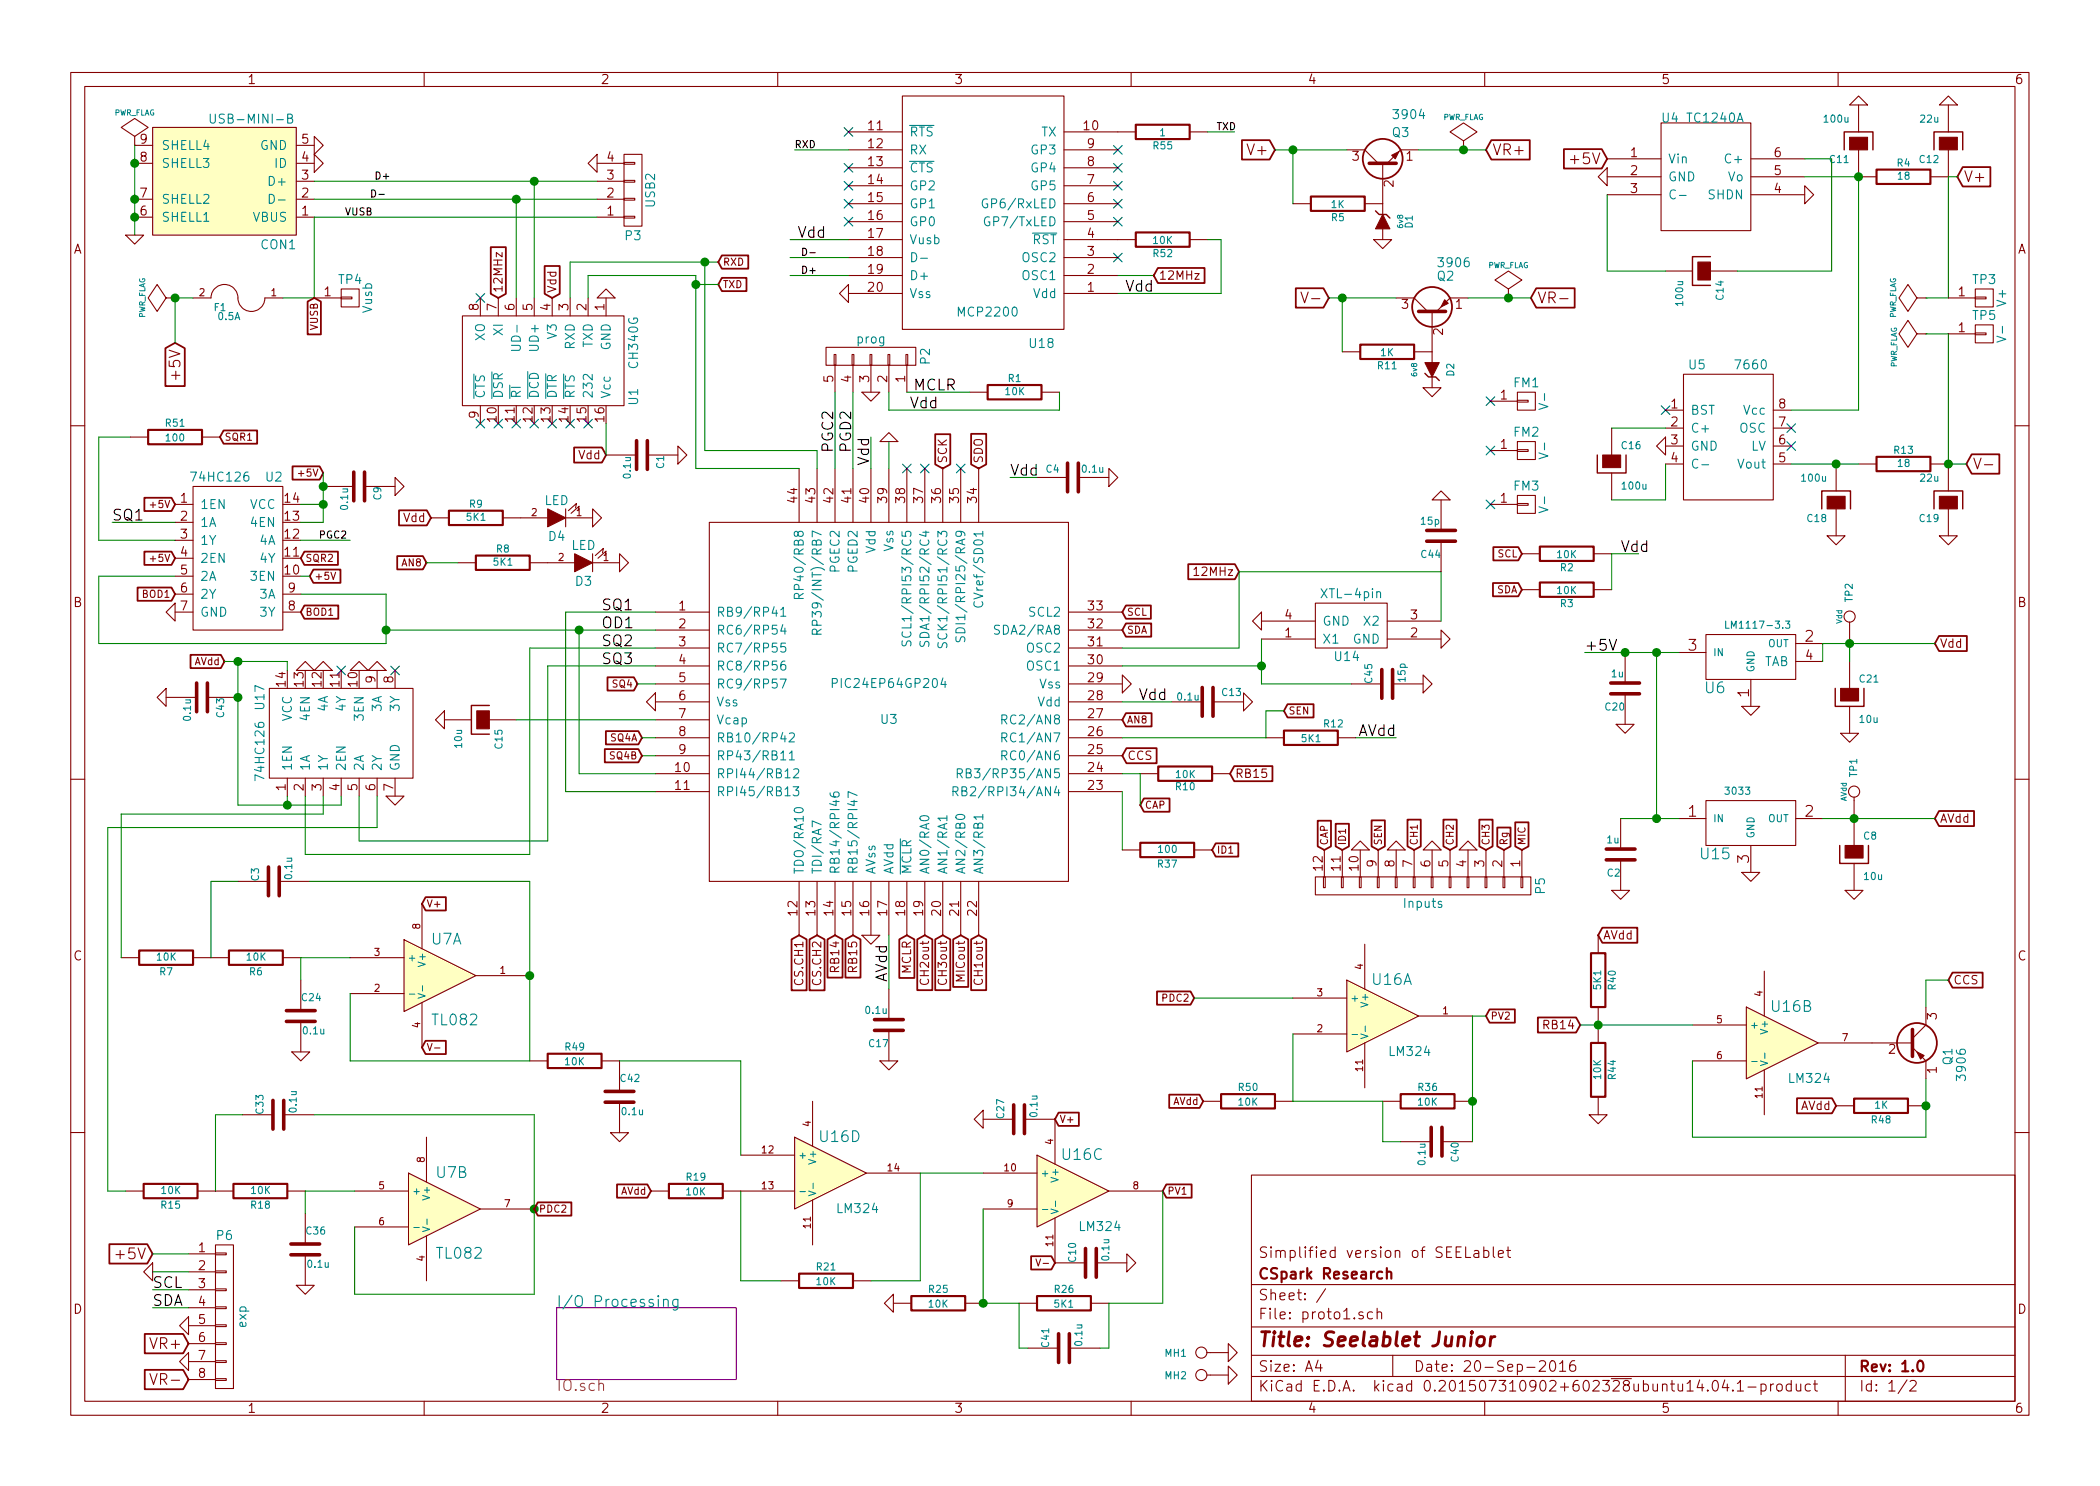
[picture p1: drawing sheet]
<svg xmlns="http://www.w3.org/2000/svg" width="297mm" height="210mm" viewBox="0 0 297 210" stroke-linecap="round" stroke-linejoin="round" font-family="sans-serif">
<defs><g id="words">
<text font-size="2.8" fill="#840000" x="178" y="190.5">Title: Seelablet Junior</text>
<g font-size="2.1" fill="#840000">
<text x="176.8" y="22">V+</text>
<text x="211.1" y="22">VR+</text>
<text x="222.6" y="23.2">+5V</text>
<text x="277.8" y="25.8">V+</text>
<text x="217.4" y="42.9">VR-</text>
<text x="25.5" y="53.3" transform="rotate(-90 25.5 53.3)">+5V</text>
<text x="238.8" y="92.1">3</text>
<text x="255.3" y="90.8">2</text>
<text x="247.4" y="98.6" transform="rotate(-90 247.4 98.6)">1</text>
<text x="238.8" y="115.6">1</text>
<text x="255.3" y="115.6">2</text>
<text x="247.4" y="122.1" transform="rotate(-90 247.4 122.1)">3</text>
<text x="16.8" y="178.2">+5V</text>
<text x="178" y="178">Simplified version of SEELablet</text>
<text x="178" y="184">Sheet: /</text>
<text x="178" y="181">CSpark Research</text>
<text x="21.6" y="190.9">VR+</text>
<text x="178" y="186.7">File: proto1.sch</text>
<text x="22.1" y="196">VR-</text>
<text x="178" y="196.9">KiCad E.D.A. kicad 0.201507310902+602328ubuntu14.04.1-product</text>
<text x="178" y="194.1">Size: A4</text>
<text x="200" y="194.1">Date: 20-Sep-2016</text>
<text x="263" y="194.1">Rev: 1.0</text>
<text x="263" y="196.9">Id: 1/2</text>
</g>
<g font-size="2.1">
<text x="112.8" y="33.6">Vdd</text>
<text x="159.2" y="41.3">Vdd</text>
<text x="128.7" y="57.8">Vdd</text>
<text x="129.1" y="55.2">MCLR</text>
<text x="117.9" y="63.8" transform="rotate(-90 117.9 63.8)">PGC2</text>
<text x="120.4" y="63.8" transform="rotate(-90 120.4 63.8)">PGD2</text>
<text x="122.9" y="65.9" transform="rotate(-90 122.9 65.9)">Vdd</text>
<text x="142.9" y="67.3">Vdd</text>
<text x="15.9" y="73.7">SQ1</text>
<text x="229.2" y="78.1">Vdd</text>
<text x="85.1" y="88.9">OD1</text>
<text x="85.1" y="86.4">SQ1</text>
<text x="85.1" y="91.4">SQ2</text>
<text x="85.1" y="94">SQ3</text>
<text x="224.2" y="92.1">+5V</text>
<text x="161.1" y="99.1">Vdd</text>
<text x="191.9" y="104.1">AVdd</text>
<text x="125.5" y="139.1" transform="rotate(-90 125.5 139.1)">AVdd</text>
<text x="21.6" y="184.8">SDA</text>
<text x="21.6" y="182.2">SCL</text>
</g>
<g font-size="2.1" fill="#008484">
<text x="241.2" y="98.1">U6</text>
<text x="240.6" y="121.6">U15</text>
<text x="61" y="133.6">U7A</text>
<text x="194.1" y="139.4">U16A</text>
<text x="250.6" y="143.2">U16B</text>
<text x="61.3" y="145.1">TL082</text>
<text x="116" y="161.6">U16D</text>
<text x="61.8" y="166.7">U7B</text>
<text x="150.3" y="164.1">U16C</text>
<text x="61.9" y="178.1">TL082</text>
<text x="78.7" y="184.9">I/O Processing</text>
</g>
<text font-size="2.1" fill="#848400" x="78.7" y="196.8">IO.sch</text>
<g font-size="1.8" fill="#840000">
<text x="35" y="11.9">1</text>
<text x="85" y="11.9">2</text>
<text x="135" y="11.9">3</text>
<text x="185" y="11.9">4</text>
<text x="235" y="11.9">5</text>
<text x="285" y="11.9">6</text>
<text x="19.8" y="22.9">8</text>
<text x="19.8" y="20.3">9</text>
<text x="42.7" y="22.9">4</text>
<text x="42.7" y="20.3">5</text>
<text x="85.9" y="22.9">4</text>
<text x="122.9" y="18.4">11</text>
<text x="122.9" y="20.9">12</text>
<text x="122.9" y="23.5">13</text>
<text x="153.3" y="18.4">10</text>
<text x="153.8" y="23.5">8</text>
<text x="153.8" y="20.9">9</text>
<text x="191.3" y="22.7">3</text>
<text x="198.9" y="22.7">1</text>
<text x="230.7" y="22.2">1</text>
<text x="251" y="22.2">6</text>
<text x="19.8" y="27.9">7</text>
<text x="42.7" y="27.9">2</text>
<text x="42.7" y="25.4">3</text>
<text x="85.9" y="27.9">2</text>
<text x="85.9" y="25.4">3</text>
<text x="122.9" y="26">14</text>
<text x="122.9" y="28.6">15</text>
<text x="153.8" y="28.6">6</text>
<text x="153.8" y="26">7</text>
<text x="197.1" y="26.4" transform="rotate(-90 197.1 26.4)">2</text>
<text x="230.7" y="24.8">2</text>
<text x="230.7" y="27.3">3</text>
<text x="251" y="27.3">4</text>
<text x="251" y="24.8">5</text>
<text x="10.4" y="35.9">A</text>
<text x="19.8" y="30.5">6</text>
<text x="42.7" y="30.5">1</text>
<text x="85.9" y="30.5">1</text>
<text x="122.9" y="31.1">16</text>
<text x="122.9" y="33.6">17</text>
<text x="153.8" y="33.6">4</text>
<text x="153.8" y="31.1">5</text>
<text x="285.4" y="35.9">A</text>
<text x="45.9" y="41.9">1</text>
<text x="122.9" y="41.3">20</text>
<text x="122.9" y="36.2">18</text>
<text x="122.9" y="38.7">19</text>
<text x="153.8" y="41.3">1</text>
<text x="153.8" y="38.7">2</text>
<text x="153.8" y="36.2">3</text>
<text x="277" y="41.9">1</text>
<text x="67.7" y="43.9" transform="rotate(-90 67.7 43.9)">8</text>
<text x="70.2" y="43.9" transform="rotate(-90 70.2 43.9)">7</text>
<text x="72.8" y="43.9" transform="rotate(-90 72.8 43.9)">6</text>
<text x="75.3" y="43.9" transform="rotate(-90 75.3 43.9)">5</text>
<text x="77.9" y="43.9" transform="rotate(-90 77.9 43.9)">4</text>
<text x="80.4" y="43.9" transform="rotate(-90 80.4 43.9)">3</text>
<text x="82.9" y="43.9" transform="rotate(-90 82.9 43.9)">2</text>
<text x="85.5" y="43.9" transform="rotate(-90 85.5 43.9)">1</text>
<text x="198.3" y="43.7">3</text>
<text x="204.1" y="47.4" transform="rotate(-90 204.1 47.4)">2</text>
<text x="205.9" y="43.7">1</text>
<text x="277" y="47">1</text>
<text x="67.7" y="59.2" transform="rotate(-90 67.7 59.2)">9</text>
<text x="70.2" y="59.6" transform="rotate(-90 70.2 59.6)">10</text>
<text x="72.8" y="59.6" transform="rotate(-90 72.8 59.6)">11</text>
<text x="75.3" y="59.6" transform="rotate(-90 75.3 59.6)">12</text>
<text x="77.9" y="59.6" transform="rotate(-90 77.9 59.6)">13</text>
<text x="80.4" y="59.6" transform="rotate(-90 80.4 59.6)">14</text>
<text x="82.9" y="59.6" transform="rotate(-90 82.9 59.6)">15</text>
<text x="85.5" y="59.6" transform="rotate(-90 85.5 59.6)">16</text>
<text x="117.9" y="54.1" transform="rotate(-90 117.9 54.1)">5</text>
<text x="120.4" y="54.1" transform="rotate(-90 120.4 54.1)">4</text>
<text x="122.9" y="54.1" transform="rotate(-90 122.9 54.1)">3</text>
<text x="125.5" y="54.1" transform="rotate(-90 125.5 54.1)">2</text>
<text x="128" y="54.1" transform="rotate(-90 128 54.1)">1</text>
<text x="212.2" y="56.5">1</text>
<text x="236.4" y="57.8">1</text>
<text x="251.6" y="57.8">8</text>
<text x="212.2" y="63.5">1</text>
<text x="236.4" y="60.3">2</text>
<text x="236.4" y="62.9">3</text>
<text x="236.4" y="65.4">4</text>
<text x="251.6" y="65.4">5</text>
<text x="251.6" y="62.9">6</text>
<text x="251.6" y="60.3">7</text>
<text x="25.6" y="71.1">1</text>
<text x="40.3" y="71.1">14</text>
<text x="112.8" y="71.1" transform="rotate(-90 112.8 71.1)">44</text>
<text x="115.3" y="71.1" transform="rotate(-90 115.3 71.1)">43</text>
<text x="117.9" y="71.1" transform="rotate(-90 117.9 71.1)">42</text>
<text x="120.4" y="71.1" transform="rotate(-90 120.4 71.1)">41</text>
<text x="122.9" y="71.1" transform="rotate(-90 122.9 71.1)">40</text>
<text x="125.5" y="71.1" transform="rotate(-90 125.5 71.1)">39</text>
<text x="128" y="71.1" transform="rotate(-90 128 71.1)">38</text>
<text x="130.6" y="71.1" transform="rotate(-90 130.6 71.1)">37</text>
<text x="133.1" y="71.1" transform="rotate(-90 133.1 71.1)">36</text>
<text x="135.6" y="71.1" transform="rotate(-90 135.6 71.1)">35</text>
<text x="138.2" y="71.1" transform="rotate(-90 138.2 71.1)">34</text>
<text x="212.2" y="71.1">1</text>
<text x="25.6" y="73.7">2</text>
<text x="25.6" y="76.2">3</text>
<text x="40.3" y="76.2">12</text>
<text x="40.3" y="73.7">13</text>
<text x="25.6" y="78.7">4</text>
<text x="25.6" y="81.3">5</text>
<text x="25.6" y="83.8">6</text>
<text x="40.3" y="81.3">10</text>
<text x="40.3" y="78.7">11</text>
<text x="40.8" y="83.8">9</text>
<text x="10.4" y="85.9">B</text>
<text x="25.6" y="86.4">7</text>
<text x="40.8" y="86.4">8</text>
<text x="96" y="86.4">1</text>
<text x="96" y="88.9">2</text>
<text x="154" y="88.9">32</text>
<text x="154" y="86.4">33</text>
<text x="181.8" y="87.6">4</text>
<text x="199.5" y="87.6">3</text>
<text x="285.4" y="85.9">B</text>
<text x="96" y="91.4">3</text>
<text x="96" y="94">4</text>
<text x="154" y="94">30</text>
<text x="154" y="91.4">31</text>
<text x="181.8" y="90.2">1</text>
<text x="199.5" y="90.2">2</text>
<text x="255.4" y="93.3">4</text>
<text x="40.4" y="97.1" transform="rotate(-90 40.4 97.1)">14</text>
<text x="42.9" y="97.1" transform="rotate(-90 42.9 97.1)">13</text>
<text x="45.5" y="97.1" transform="rotate(-90 45.5 97.1)">12</text>
<text x="48" y="97.1" transform="rotate(-90 48 97.1)">11</text>
<text x="50.5" y="97.1" transform="rotate(-90 50.5 97.1)">10</text>
<text x="53.1" y="96.6" transform="rotate(-90 53.1 96.6)">9</text>
<text x="55.6" y="96.6" transform="rotate(-90 55.6 96.6)">8</text>
<text x="96" y="96.5">5</text>
<text x="96" y="99.1">6</text>
<text x="96" y="101.6">7</text>
<text x="154" y="101.6">27</text>
<text x="154" y="99.1">28</text>
<text x="154" y="96.5">29</text>
<text x="96" y="104.1">8</text>
<text x="96" y="106.7">9</text>
<text x="154" y="106.7">25</text>
<text x="154" y="104.1">26</text>
<text x="40.4" y="111.9" transform="rotate(-90 40.4 111.9)">1</text>
<text x="42.9" y="111.9" transform="rotate(-90 42.9 111.9)">2</text>
<text x="45.5" y="111.9" transform="rotate(-90 45.5 111.9)">3</text>
<text x="48" y="111.9" transform="rotate(-90 48 111.9)">4</text>
<text x="50.5" y="111.9" transform="rotate(-90 50.5 111.9)">5</text>
<text x="53.1" y="111.9" transform="rotate(-90 53.1 111.9)">6</text>
<text x="55.6" y="111.9" transform="rotate(-90 55.6 111.9)">7</text>
<text x="95.6" y="109.2">10</text>
<text x="95.6" y="111.8">11</text>
<text x="154" y="111.8">23</text>
<text x="154" y="109.2">24</text>
<text x="187.1" y="123.1" transform="rotate(-90 187.1 123.1)">12</text>
<text x="189.6" y="123.1" transform="rotate(-90 189.6 123.1)">11</text>
<text x="192.2" y="123.1" transform="rotate(-90 192.2 123.1)">10</text>
<text x="194.7" y="122.7" transform="rotate(-90 194.7 122.7)">9</text>
<text x="197.2" y="122.7" transform="rotate(-90 197.2 122.7)">8</text>
<text x="199.8" y="122.7" transform="rotate(-90 199.8 122.7)">7</text>
<text x="202.3" y="122.7" transform="rotate(-90 202.3 122.7)">6</text>
<text x="204.9" y="122.7" transform="rotate(-90 204.9 122.7)">5</text>
<text x="207.4" y="122.7" transform="rotate(-90 207.4 122.7)">4</text>
<text x="209.9" y="122.7" transform="rotate(-90 209.9 122.7)">3</text>
<text x="212.5" y="122.7" transform="rotate(-90 212.5 122.7)">2</text>
<text x="215" y="122.7" transform="rotate(-90 215 122.7)">1</text>
<text x="112.8" y="129.5" transform="rotate(-90 112.8 129.5)">12</text>
<text x="115.3" y="129.5" transform="rotate(-90 115.3 129.5)">13</text>
<text x="117.9" y="129.5" transform="rotate(-90 117.9 129.5)">14</text>
<text x="120.4" y="129.5" transform="rotate(-90 120.4 129.5)">15</text>
<text x="122.9" y="129.5" transform="rotate(-90 122.9 129.5)">16</text>
<text x="125.5" y="129.5" transform="rotate(-90 125.5 129.5)">17</text>
<text x="128" y="129.5" transform="rotate(-90 128 129.5)">18</text>
<text x="130.6" y="129.5" transform="rotate(-90 130.6 129.5)">19</text>
<text x="133.1" y="129.5" transform="rotate(-90 133.1 129.5)">20</text>
<text x="135.6" y="129.5" transform="rotate(-90 135.6 129.5)">21</text>
<text x="138.2" y="129.5" transform="rotate(-90 138.2 129.5)">22</text>
<text x="10.4" y="135.9">C</text>
<text x="285.4" y="135.9">C</text>
<text x="267.2" y="149.1">2</text>
<text x="273.9" y="144.2" transform="rotate(-90 273.9 144.2)">3</text>
<text x="273.9" y="151.9" transform="rotate(-90 273.9 151.9)">1</text>
<text x="28.1" y="177.2">1</text>
<text x="28.1" y="179.7">2</text>
<text x="10.4" y="185.9">D</text>
<text x="28.1" y="182.2">3</text>
<text x="28.1" y="184.8">4</text>
<text x="285.4" y="185.9">D</text>
<text x="28.1" y="187.3">5</text>
<text x="28.1" y="189.9">6</text>
<text x="28.1" y="192.4">7</text>
<text x="28.1" y="194.9">8</text>
<text x="35" y="199.9">1</text>
<text x="85" y="199.9">2</text>
<text x="135" y="199.9">3</text>
<text x="185" y="199.9">4</text>
<text x="235" y="199.9">5</text>
<text x="285" y="199.9">6</text>
</g>
<g font-size="1.8" fill="#008484">
<text x="30.6" y="17.5">USB-MINI-B</text>
<text x="197.3" y="16.8">3904</text>
<text x="235.1" y="17.3">U4</text>
<text x="238.8" y="17.3">TC1240A</text>
<text x="22.9" y="23.7">SHELL3</text>
<text x="22.9" y="21.2">SHELL4</text>
<text x="36.7" y="21.2">GND</text>
<text x="38.9" y="23.7">ID</text>
<text x="128.7" y="19.3">RTS</text>
<text x="128.7" y="21.8">RX</text>
<text x="145.9" y="21.8">GP3</text>
<text x="147.2" y="19.3">TX</text>
<text x="197" y="19.4">Q3</text>
<text x="236" y="23.1">Vin</text>
<text x="244.3" y="23.1">C+</text>
<text x="22.9" y="28.8">SHELL2</text>
<text x="38.3" y="26.3">D+</text>
<text x="92.6" y="29.3" transform="rotate(-90 92.6 29.3)">USB2</text>
<text x="128.7" y="24.4">CTS</text>
<text x="128.7" y="26.9">GP2</text>
<text x="128.7" y="29.5">GP1</text>
<text x="139.6" y="29.5">GP6/RxLED</text>
<text x="145.9" y="26.9">GP5</text>
<text x="145.9" y="24.4">GP4</text>
<text x="236" y="25.6">GND</text>
<text x="241.6" y="28.2">SHDN</text>
<text x="244.4" y="25.6">Vo</text>
<text x="22.9" y="31.4">SHELL1</text>
<text x="35.7" y="31.4">VBUS</text>
<text x="36.9" y="35.2">CON1</text>
<text x="88.5" y="34">P3</text>
<text x="128.7" y="32">GP0</text>
<text x="128.7" y="34.5">Vusb</text>
<text x="139.9" y="32">GP7/TxLED</text>
<text x="145.9" y="34.5">RST</text>
<text x="47.9" y="40.2">TP4</text>
<text x="128.7" y="39.6">D+</text>
<text x="144.7" y="39.6">OSC1</text>
<text x="144.7" y="37.1">OSC2</text>
<text x="203.3" y="39.7">Q2</text>
<text x="203.7" y="37.8">3906</text>
<text x="279" y="40.2">TP3</text>
<text x="52.6" y="44.3" transform="rotate(-90 52.6 44.3)">Vusb</text>
<text x="71.1" y="47.4" transform="rotate(-90 71.1 47.4)">XI</text>
<text x="78.7" y="47.9" transform="rotate(-90 78.7 47.9)">V3</text>
<text x="128.7" y="42.2">Vss</text>
<text x="135.7" y="44.8">MCP2200</text>
<text x="146.1" y="42.2">Vdd</text>
<text x="279" y="45.3">TP5</text>
<text x="283.8" y="43.2" transform="rotate(-90 283.8 43.2)">V+</text>
<text x="68.6" y="48.3" transform="rotate(-90 68.6 48.3)">XO</text>
<text x="73.7" y="48.9" transform="rotate(-90 73.7 48.9)">UD-</text>
<text x="76.2" y="49.3" transform="rotate(-90 76.2 49.3)">UD+</text>
<text x="81.3" y="49.4" transform="rotate(-90 81.3 49.4)">RXD</text>
<text x="83.8" y="49.2" transform="rotate(-90 83.8 49.2)">TXD</text>
<text x="86.4" y="49.7" transform="rotate(-90 86.4 49.7)">GND</text>
<text x="90.2" y="51.9" transform="rotate(-90 90.2 51.9)">CH340G</text>
<text x="121.2" y="48.6">prog</text>
<text x="131.5" y="51.5" transform="rotate(-90 131.5 51.5)">P2</text>
<text x="145.7" y="49.2">U18</text>
<text x="238.9" y="52.2">U5</text>
<text x="245.7" y="52.2">7660</text>
<text x="283.8" y="48.1" transform="rotate(-90 283.8 48.1)">V-</text>
<text x="68.6" y="56.4" transform="rotate(-90 68.6 56.4)">CTS</text>
<text x="71.1" y="56.4" transform="rotate(-90 71.1 56.4)">DSR</text>
<text x="73.7" y="56.4" transform="rotate(-90 73.7 56.4)">RI</text>
<text x="76.2" y="56.4" transform="rotate(-90 76.2 56.4)">DCD</text>
<text x="78.7" y="56.4" transform="rotate(-90 78.7 56.4)">DTR</text>
<text x="81.3" y="56.4" transform="rotate(-90 81.3 56.4)">RTS</text>
<text x="83.8" y="56.4" transform="rotate(-90 83.8 56.4)">232</text>
<text x="86.4" y="56.4" transform="rotate(-90 86.4 56.4)">Vcc</text>
<text x="90.2" y="57.2" transform="rotate(-90 90.2 57.2)">U1</text>
<text x="214.1" y="54.8">FM1</text>
<text x="219" y="57.6" transform="rotate(-90 219 57.6)">V-</text>
<text x="239.1" y="58.7">BST</text>
<text x="246.7" y="58.7">Vcc</text>
<text x="214.1" y="61.8">FM2</text>
<text x="219" y="64.6" transform="rotate(-90 219 64.6)">V-</text>
<text x="239.1" y="61.2">C+</text>
<text x="239.1" y="63.7">GND</text>
<text x="246" y="61.2">OSC</text>
<text x="247.5" y="63.7">LV</text>
<text x="27.4" y="68.1">74HC126</text>
<text x="37.6" y="68.1">U2</text>
<text x="77" y="71.4">LED</text>
<text x="214.1" y="69.4">FM3</text>
<text x="245.9" y="66.3">Vout</text>
<text x="28.3" y="72">1EN</text>
<text x="28.3" y="74.5">1A</text>
<text x="28.3" y="77.1">1Y</text>
<text x="35.3" y="72">VCC</text>
<text x="35.6" y="74.5">4EN</text>
<text x="36.7" y="77.1">4A</text>
<text x="77.6" y="76.5">D4</text>
<text x="80.8" y="77.8">LED</text>
<text x="219" y="72.2" transform="rotate(-90 219 72.2)">V-</text>
<text x="28.3" y="79.6">2EN</text>
<text x="28.3" y="82.2">2A</text>
<text x="35.6" y="82.2">3EN</text>
<text x="36.8" y="79.6">4Y</text>
<text x="81.4" y="82.9">D3</text>
<text x="113.7" y="83.4" transform="rotate(-90 113.7 83.4)">RP40/RB8</text>
<text x="118.7" y="80.9" transform="rotate(-90 118.7 80.9)">PGEC2</text>
<text x="121.3" y="80.9" transform="rotate(-90 121.3 80.9)">PGED2</text>
<text x="123.8" y="78.3" transform="rotate(-90 123.8 78.3)">Vdd</text>
<text x="126.4" y="78.1" transform="rotate(-90 126.4 78.1)">Vss</text>
<text x="28.3" y="84.7">2Y</text>
<text x="28.3" y="87.2">GND</text>
<text x="36.7" y="84.7">3A</text>
<text x="36.8" y="87.2">3Y</text>
<text x="101.3" y="87.2">RB9/RP41</text>
<text x="101.3" y="89.8">RC6/RP54</text>
<text x="116.2" y="87.3" transform="rotate(-90 116.2 87.3)">RP39/INT)/RB7</text>
<text x="128.9" y="88.9" transform="rotate(-90 128.9 88.9)">SCL1/RPI53/RC5</text>
<text x="131.4" y="89.1" transform="rotate(-90 131.4 89.1)">SDA1/RPI52/RC4</text>
<text x="134" y="89.1" transform="rotate(-90 134 89.1)">SCK1/RPI51/RC3</text>
<text x="136.5" y="88.3" transform="rotate(-90 136.5 88.3)">SDI1/RPI25/RA9</text>
<text x="139.1" y="84.6" transform="rotate(-90 139.1 84.6)">CVref/SD01</text>
<text x="141.4" y="89.8">SDA2/RA8</text>
<text x="145.6" y="87.2">SCL2</text>
<text x="187.1" y="88.5">GND</text>
<text x="187.4" y="84.6">XTL-4pin</text>
<text x="193" y="88.5">X2</text>
<text x="101.3" y="92.3">RC7/RP55</text>
<text x="101.3" y="94.9">RC8/RP56</text>
<text x="145.3" y="94.9">OSC1</text>
<text x="145.3" y="92.3">OSC2</text>
<text x="187.1" y="91.1">X1</text>
<text x="188.9" y="93.5">U14</text>
<text x="191.3" y="91.1">GND</text>
<text x="249.4" y="94.2">TAB</text>
<text x="37.4" y="100.3" transform="rotate(-90 37.4 100.3)">U17</text>
<text x="43.8" y="101.8" transform="rotate(-90 43.8 101.8)">4EN</text>
<text x="46.4" y="100.7" transform="rotate(-90 46.4 100.7)">4A</text>
<text x="48.9" y="100.6" transform="rotate(-90 48.9 100.6)">4Y</text>
<text x="51.4" y="101.8" transform="rotate(-90 51.4 101.8)">3EN</text>
<text x="54" y="100.7" transform="rotate(-90 54 100.7)">3A</text>
<text x="56.5" y="100.6" transform="rotate(-90 56.5 100.6)">3Y</text>
<text x="101.3" y="97.4">RC9/RP57</text>
<text x="101.3" y="99.9">Vss</text>
<text x="118.4" y="97.3">PIC24EP64GP204</text>
<text x="146.8" y="99.9">Vdd</text>
<text x="147" y="97.4">Vss</text>
<text x="41.3" y="102.2" transform="rotate(-90 41.3 102.2)">VCC</text>
<text x="101.3" y="102.5">Vcap</text>
<text x="101.3" y="105">RB10/RP42</text>
<text x="101.3" y="107.6">RP43/RB11</text>
<text x="124.6" y="102.4">U3</text>
<text x="142.5" y="107.6">RC0/AN6</text>
<text x="142.5" y="105">RC1/AN7</text>
<text x="142.5" y="102.5">RC2/AN8</text>
<text x="37.4" y="110" transform="rotate(-90 37.4 110)">74HC126</text>
<text x="41.3" y="109.1" transform="rotate(-90 41.3 109.1)">1EN</text>
<text x="43.8" y="109.1" transform="rotate(-90 43.8 109.1)">1A</text>
<text x="46.4" y="109.1" transform="rotate(-90 46.4 109.1)">1Y</text>
<text x="48.9" y="109.1" transform="rotate(-90 48.9 109.1)">2EN</text>
<text x="51.4" y="109.1" transform="rotate(-90 51.4 109.1)">2A</text>
<text x="54" y="109.1" transform="rotate(-90 54 109.1)">2Y</text>
<text x="56.5" y="109.1" transform="rotate(-90 56.5 109.1)">GND</text>
<text x="101.3" y="110.1">RPI44/RB12</text>
<text x="101.3" y="112.6">RPI45/RB13</text>
<text x="137.1" y="112.6">RB2/RPI34/AN4</text>
<text x="137.6" y="110.1">RB3/RP35/AN5</text>
<text x="113.7" y="123.7" transform="rotate(-90 113.7 123.7)">TDO/RA10</text>
<text x="116.2" y="123.7" transform="rotate(-90 116.2 123.7)">TDI/RA7</text>
<text x="118.7" y="123.7" transform="rotate(-90 118.7 123.7)">RB14/RPI46</text>
<text x="121.3" y="123.7" transform="rotate(-90 121.3 123.7)">RB15/RPI47</text>
<text x="123.8" y="123.7" transform="rotate(-90 123.8 123.7)">AVss</text>
<text x="126.4" y="123.7" transform="rotate(-90 126.4 123.7)">AVdd</text>
<text x="128.9" y="123.7" transform="rotate(-90 128.9 123.7)">MCLR</text>
<text x="131.4" y="123.7" transform="rotate(-90 131.4 123.7)">AN0/RA0</text>
<text x="134" y="123.7" transform="rotate(-90 134 123.7)">AN1/RA1</text>
<text x="136.5" y="123.7" transform="rotate(-90 136.5 123.7)">AN2/RB0</text>
<text x="139.1" y="123.7" transform="rotate(-90 139.1 123.7)">AN3/RB1</text>
<text x="198.7" y="128.4">Inputs</text>
<text x="218.5" y="126.4" transform="rotate(-90 218.5 126.4)">P5</text>
<text x="196.6" y="149.4">LM324</text>
<text x="253.2" y="153.2">LM324</text>
<text x="276.1" y="150.6" transform="rotate(-90 276.1 150.6)">Q1</text>
<text x="278.1" y="152.6" transform="rotate(-90 278.1 152.6)">3906</text>
<text x="118.5" y="171.6">LM324</text>
<text x="30.7" y="175.4">P6</text>
<text x="152.8" y="174.2">LM324</text>
<text x="34.8" y="187.8" transform="rotate(-90 34.8 187.8)">exp</text>
</g>
<g font-size="1.7" fill="#840000">
<text x="71.1" y="41.4" transform="rotate(-90 71.1 41.4)">12MHz</text>
<text x="78.7" y="41.4" transform="rotate(-90 78.7 41.4)">Vdd</text>
<text x="163.9" y="39.6">12MHz</text>
<text x="81.8" y="65">Vdd</text>
<text x="133.9" y="65.6" transform="rotate(-90 133.9 65.6)">SCK</text>
<text x="139" y="65.6" transform="rotate(-90 139 65.6)">SDO</text>
<text x="57.1" y="73.9">Vdd</text>
<text x="169.3" y="81.5">12MHz</text>
<text x="274.4" y="91.6">Vdd</text>
<text x="159.5" y="107.5">CCS</text>
<text x="174.7" y="110.1">RB15</text>
<text x="274.4" y="116.4">AVdd</text>
<text x="118.7" y="137.3" transform="rotate(-90 118.7 137.3)">RB14</text>
<text x="121.2" y="137.3" transform="rotate(-90 121.2 137.3)">RB15</text>
<text x="128.9" y="137.9" transform="rotate(-90 128.9 137.9)">MCLR</text>
<text x="226.8" y="132.9">AVdd</text>
<text x="113.6" y="139.2" transform="rotate(-90 113.6 139.2)">CS.CH1</text>
<text x="116.2" y="139.2" transform="rotate(-90 116.2 139.2)">CS.CH2</text>
<text x="131.4" y="139" transform="rotate(-90 131.4 139)">CH2out</text>
<text x="133.9" y="139" transform="rotate(-90 133.9 139)">CH3out</text>
<text x="136.5" y="138.7" transform="rotate(-90 136.5 138.7)">MICout</text>
<text x="139" y="139" transform="rotate(-90 139 139)">CH1out</text>
<text x="276.3" y="139.3">CCS</text>
<text x="218.5" y="145.6">RB14</text>
<text x="254.6" y="157">AVdd</text>
</g>
<g font-size="1.4" fill="#008484">
<text x="258.1" y="17.3">100u</text>
<text x="271.7" y="17.3">22u</text>
<text x="163.2" y="21.1">R55</text>
<text x="164.1" y="19.3">1</text>
<text x="258.9" y="23.1">C11</text>
<text x="268.4" y="23.6">R4</text>
<text x="271.6" y="23.1">C12</text>
<text x="188.3" y="29.4">1K</text>
<text x="268.5" y="25.4">18</text>
<text x="163.1" y="34.5">10K</text>
<text x="188.3" y="31.3">R5</text>
<text x="199.8" y="32.3" transform="rotate(-90 199.8 32.3)">D1</text>
<text x="163.2" y="36.4">R52</text>
<text x="30.3" y="44">F1</text>
<text x="30.9" y="45.3">0.5A</text>
<text x="238.1" y="43.1" transform="rotate(-90 238.1 43.1)">100u</text>
<text x="243.8" y="42.4" transform="rotate(-90 243.8 42.4)">C14</text>
<text x="194.9" y="52.2">R11</text>
<text x="195.3" y="50.4">1K</text>
<text x="205.7" y="53.2" transform="rotate(-90 205.7 53.2)">D2</text>
<text x="142.2" y="55.9">10K</text>
<text x="142.6" y="54">R1</text>
<text x="23.5" y="60.4">R51</text>
<text x="23.6" y="62.5">100</text>
<text x="229.4" y="63.5">C16</text>
<text x="267.9" y="64.2">R13</text>
<text x="53.9" y="70.7" transform="rotate(-90 53.9 70.7)">C9</text>
<text x="66.4" y="71.8">R9</text>
<text x="89.2" y="67.6" transform="rotate(-90 89.2 67.6)">0.1u</text>
<text x="93.9" y="66.3" transform="rotate(-90 93.9 66.3)">C1</text>
<text x="148" y="66.9">C4</text>
<text x="153.1" y="66.9">0.1u</text>
<text x="229.5" y="69.3">100u</text>
<text x="254.9" y="68.1">100u</text>
<text x="268.5" y="66.1">18</text>
<text x="271.7" y="68.1">22u</text>
<text x="49.2" y="72" transform="rotate(-90 49.2 72)">0.1u</text>
<text x="66" y="73.7">5K1</text>
<text x="201" y="74.2">15p</text>
<text x="255.7" y="73.9">C18</text>
<text x="271.6" y="73.9">C19</text>
<text x="69.8" y="80">5K1</text>
<text x="70.2" y="78.2">R8</text>
<text x="201.1" y="78.9">C44</text>
<text x="220.3" y="79">10K</text>
<text x="220.7" y="80.8">R2</text>
<text x="220.3" y="84">10K</text>
<text x="220.7" y="85.9">R3</text>
<text x="244.8" y="88.9">LM1117-3.3</text>
<text x="262.1" y="85.1" transform="rotate(-90 262.1 85.1)">TP2</text>
<text x="228" y="95.8">1u</text>
<text x="242.3" y="92.8">IN</text>
<text x="248.2" y="95.1" transform="rotate(-90 248.2 95.1)">GND</text>
<text x="250" y="91.6">OUT</text>
<text x="27" y="101.9" transform="rotate(-90 27 101.9)">0.1u</text>
<text x="31.7" y="101.4" transform="rotate(-90 31.7 101.4)">C43</text>
<text x="166.6" y="99.1">0.1u</text>
<text x="172.9" y="98.5">C13</text>
<text x="194.1" y="96.6" transform="rotate(-90 194.1 96.6)">C45</text>
<text x="198.8" y="96.4" transform="rotate(-90 198.8 96.4)">15p</text>
<text x="227.1" y="100.5">C20</text>
<text x="263.1" y="96.6">C21</text>
<text x="65.4" y="105.8" transform="rotate(-90 65.4 105.8)">10u</text>
<text x="71.1" y="105.9" transform="rotate(-90 71.1 105.9)">C15</text>
<text x="184.1" y="105">5K1</text>
<text x="187.3" y="102.9">R12</text>
<text x="263.1" y="102.3">10u</text>
<text x="166.3" y="111.8">R10</text>
<text x="166.4" y="110.1">10K</text>
<text x="244.2" y="112.4">3033</text>
<text x="262.7" y="109.9" transform="rotate(-90 262.7 109.9)">TP1</text>
<text x="227.3" y="119.3">1u</text>
<text x="242.3" y="116.3">IN</text>
<text x="248.2" y="118.6" transform="rotate(-90 248.2 118.6)">GND</text>
<text x="250" y="116.3">OUT</text>
<text x="263.6" y="118.8">C8</text>
<text x="36.6" y="124.6" transform="rotate(-90 36.6 124.6)">C3</text>
<text x="41.3" y="124.3" transform="rotate(-90 41.3 124.3)">0.1u</text>
<text x="163.8" y="122.8">R37</text>
<text x="164" y="120.7">100</text>
<text x="227.4" y="124">C2</text>
<text x="263.7" y="124.5">10u</text>
<text x="22.2" y="135.9">10K</text>
<text x="22.6" y="138">R7</text>
<text x="34.9" y="135.9">10K</text>
<text x="35.3" y="138">R6</text>
<text x="57.7" y="136">+</text>
<text x="60.2" y="136.5" transform="rotate(-90 60.2 136.5)">V+</text>
<text x="42.7" y="141.7">C24</text>
<text x="122.5" y="143.5">0.1u</text>
<text x="191" y="141.7">+</text>
<text x="193.5" y="142.2" transform="rotate(-90 193.5 142.2)">V+</text>
<text x="226.5" y="139.9" transform="rotate(-90 226.5 139.9)">5K1</text>
<text x="228.5" y="140" transform="rotate(-90 228.5 140)">R40</text>
<text x="43" y="146.3">0.1u</text>
<text x="80" y="148.6">R49</text>
<text x="123" y="148.2">C17</text>
<text x="247.5" y="145.5">+</text>
<text x="250.1" y="146" transform="rotate(-90 250.1 146)">V+</text>
<text x="80" y="150.7">10K</text>
<text x="87.8" y="153.1">C42</text>
<text x="175.2" y="154.4">R50</text>
<text x="200.6" y="154.4">R36</text>
<text x="226.5" y="152.6" transform="rotate(-90 226.5 152.6)">10K</text>
<text x="228.5" y="152.7" transform="rotate(-90 228.5 152.7)">R44</text>
<text x="37.3" y="157.6" transform="rotate(-90 37.3 157.6)">C33</text>
<text x="42" y="157.3" transform="rotate(-90 42 157.3)">0.1u</text>
<text x="88" y="157.8">0.1u</text>
<text x="142" y="158.2" transform="rotate(-90 142 158.2)">C27</text>
<text x="146.7" y="157.9" transform="rotate(-90 146.7 157.9)">0.1u</text>
<text x="175.2" y="156.4">10K</text>
<text x="200.6" y="156.4">10K</text>
<text x="264.8" y="158.9">R48</text>
<text x="265.2" y="156.9">1K</text>
<text x="97.1" y="167.1">R19</text>
<text x="112.9" y="164">+</text>
<text x="115.4" y="164.5" transform="rotate(-90 115.4 164.5)">V+</text>
<text x="147.2" y="166.5">+</text>
<text x="149.7" y="167" transform="rotate(-90 149.7 167)">V+</text>
<text x="201.6" y="164.7" transform="rotate(-90 201.6 164.7)">0.1u</text>
<text x="206.3" y="164.3" transform="rotate(-90 206.3 164.3)">C40</text>
<text x="22.8" y="171">R15</text>
<text x="22.9" y="168.9">10K</text>
<text x="35.5" y="171">R18</text>
<text x="35.6" y="168.9">10K</text>
<text x="58.3" y="169">+</text>
<text x="60.8" y="169.5" transform="rotate(-90 60.8 169.5)">V+</text>
<text x="97.1" y="169.1">10K</text>
<text x="43.4" y="174.7">C36</text>
<text x="43.6" y="179.4">0.1u</text>
<text x="115.5" y="179.8">R21</text>
<text x="152.2" y="178.5" transform="rotate(-90 152.2 178.5)">C10</text>
<text x="156.9" y="178.3" transform="rotate(-90 156.9 178.3)">0.1u</text>
<text x="115.5" y="181.8">10K</text>
<text x="131.4" y="185">10K</text>
<text x="131.4" y="182.9">R25</text>
<text x="149.2" y="185">5K1</text>
<text x="149.2" y="182.9">R26</text>
<text x="148.4" y="190.6" transform="rotate(-90 148.4 190.6)">C41</text>
<text x="153.1" y="190.3" transform="rotate(-90 153.1 190.3)">0.1u</text>
<text x="164.8" y="192">MH1</text>
<text x="164.8" y="195.1">MH2</text>
</g>
<g font-size="1.4">
<text x="112.4" y="20.9">RXD</text>
<text x="172.1" y="18.4">TXD</text>
<text x="53.4" y="25.4">D+</text>
<text x="48.8" y="30.5">VUSB</text>
<text x="113.7" y="38.7">D+</text>
<text x="45.1" y="76.2">PGC2</text>
</g>
<g font-size="1.4" fill="#840000">
<text x="28.2" y="41.9">2</text>
<text x="38.4" y="41.9">1</text>
<text x="102.3" y="37.6">RXD</text>
<text x="102.3" y="40.8">TXD</text>
<text x="45" y="46.8" transform="rotate(-90 45 46.8)">VUSB</text>
<text x="31.8" y="62.4">SQR1</text>
<text x="21.5" y="71.9">+5V</text>
<text x="42.5" y="67.4">+5V</text>
<text x="75.2" y="73">2</text>
<text x="81.5" y="73">1</text>
<text x="21.5" y="79.5">+5V</text>
<text x="43.2" y="79.5">SQR2</text>
<text x="44.5" y="82">+5V</text>
<text x="56.8" y="80.1">AN8</text>
<text x="79" y="79.4">2</text>
<text x="85.3" y="79.4">1</text>
<text x="211.6" y="83.9">SDA</text>
<text x="211.8" y="78.9">SCL</text>
<text x="20.2" y="84.6">BOD1</text>
<text x="43.2" y="87.1">BOD1</text>
<text x="159.4" y="87.1">SCL</text>
<text x="159.4" y="89.7">SDA</text>
<text x="27.4" y="94.1">AVdd</text>
<text x="86.7" y="97.3">SQ4</text>
<text x="182.3" y="101.1">SEN</text>
<text x="86.3" y="104.9">SQ4A</text>
<text x="86.3" y="107.4">SQ4B</text>
<text x="159.4" y="102.4">AN8</text>
<text x="162" y="114.4">CAP</text>
<text x="187.8" y="119.6" transform="rotate(-90 187.8 119.6)">CAP</text>
<text x="190.4" y="119.6" transform="rotate(-90 190.4 119.6)">ID1</text>
<text x="195.5" y="119.6" transform="rotate(-90 195.5 119.6)">SEN</text>
<text x="200.5" y="119.6" transform="rotate(-90 200.5 119.6)">CH1</text>
<text x="205.6" y="119.6" transform="rotate(-90 205.6 119.6)">CH2</text>
<text x="210.7" y="119.6" transform="rotate(-90 210.7 119.6)">CH3</text>
<text x="213.2" y="119.6" transform="rotate(-90 213.2 119.6)">Rg</text>
<text x="215.8" y="119.6" transform="rotate(-90 215.8 119.6)">MIC</text>
<text x="172.1" y="120.8">ID1</text>
<text x="59.4" y="131.4" transform="rotate(-90 59.4 131.4)">8</text>
<text x="60.4" y="128.4">V+</text>
<text x="53" y="135.2">3</text>
<text x="70.7" y="137.8">1</text>
<text x="192.8" y="137.2" transform="rotate(-90 192.8 137.2)">4</text>
<text x="53" y="140.3">2</text>
<text x="164.5" y="141.7">PDC2</text>
<text x="186.3" y="141">3</text>
<text x="204.1" y="143.5">1</text>
<text x="249.3" y="141" transform="rotate(-90 249.3 141)">4</text>
<text x="59.4" y="145.4" transform="rotate(-90 59.4 145.4)">4</text>
<text x="186.3" y="146">2</text>
<text x="210.8" y="144.3">PV2</text>
<text x="242.8" y="144.8">5</text>
<text x="242.8" y="149.9">6</text>
<text x="260.6" y="147.3">7</text>
<text x="192.8" y="151.5" transform="rotate(-90 192.8 151.5)">11</text>
<text x="249.3" y="155.3" transform="rotate(-90 249.3 155.3)">11</text>
<text x="114.7" y="159.4" transform="rotate(-90 114.7 159.4)">4</text>
<text x="149" y="161.9" transform="rotate(-90 149 161.9)">4</text>
<text x="149.9" y="158.9">V+</text>
<text x="165.8" y="156.3">AVdd</text>
<text x="60.1" y="164.5" transform="rotate(-90 60.1 164.5)">8</text>
<text x="107.8" y="163.2">12</text>
<text x="125.6" y="165.7">14</text>
<text x="142.1" y="165.7">10</text>
<text x="53.6" y="168.3">5</text>
<text x="53.6" y="173.3">6</text>
<text x="71.4" y="170.8">7</text>
<text x="76.2" y="171.6">PDC2</text>
<text x="87.7" y="169">AVdd</text>
<text x="107.8" y="168.3">13</text>
<text x="114.7" y="173.8" transform="rotate(-90 114.7 173.8)">11</text>
<text x="142.5" y="170.8">9</text>
<text x="160.3" y="168.3">8</text>
<text x="165.1" y="169">PV1</text>
<text x="60.1" y="178.4" transform="rotate(-90 60.1 178.4)">4</text>
<text x="149" y="176.3" transform="rotate(-90 149 176.3)">11</text>
</g>
<g font-size="1.1" fill="#008484">
<text x="16.1" y="16.3">PWR_FLAG</text>
<text x="204" y="17">PWR_FLAG</text>
<text x="198.5" y="32.2" transform="rotate(-90 198.5 32.2)">6v8</text>
<text x="210.4" y="37.9">PWR_FLAG</text>
<text x="20.5" y="45.1" transform="rotate(-90 20.5 45.1)">PWR_FLAG</text>
<text x="268.2" y="45.1" transform="rotate(-90 268.2 45.1)">PWR_FLAG</text>
<text x="200.4" y="53.2" transform="rotate(-90 200.4 53.2)">6v8</text>
<text x="268.3" y="52.1" transform="rotate(-90 268.3 52.1)">PWR_FLAG</text>
<text x="260.6" y="88.2" transform="rotate(-90 260.6 88.2)">Vdd</text>
<text x="261.2" y="113.4" transform="rotate(-90 261.2 113.4)">AVdd</text>
</g>
</g></defs>
<g fill="none" stroke="#840000" stroke-width=".15">
<path d="M10 10.3h277v189.9h-277zM12 12.2h273v186.1h-273zM19 19.3l2-1.3-2-1.2-1.9 1.2 1.9 1.3v1.3M21.6 18h20.3v15.3h-20.3zM44.4 19.3l1.3 1.3-1.3 1.2zM60 10.3v1.9M110 10.3v1.9M120 18.7h7.6M127.6 13.6h22.9v33h-22.9zM150.5 18.7h10.2M160 10.3v1.9M168.3 18.7h2.5"/>
<path d="M207 19.9l1.9-1.2-1.9-1.3-1.9 1.3 1.9 1.2v1.3M210 10.3v1.9M234.9 17.4h12.7v15.2h-12.7zM260 10.3v1.9M262.9 13.6l1.3 1.3h-2.6zM262.9 14.9v3.8M274.3 14.9l1.3-1.3 1.3 1.3zM275.6 14.9v3.8M17.8 33.3h2.5l-1.3 1.2zM19 20.6h.1M19 30.7h2.6M19 28.2h2.6"/>
<path d="M19 23.1h2.6M19 20.6h2.6M41.9 30.7h2.5M41.9 28.2h2.5M41.9 25.6h2.5M41.9 23.1h2.5M41.9 20.6h2.5M44.4 21.8l1.3 1.3-1.3 1.3zM84.5 21.8v2.6l-1.3-1.3zM84.5 30.7h3.8M84.5 28.2h3.8M84.5 25.6h3.8"/>
<path d="M84.5 23.1h3.8M88.3 23h1.5v.2h-1.5zM88.3 25.5h1.5v.3h-1.5zM88.3 28.1h1.5v.2h-1.5zM88.3 30.6h1.5v.3h-1.5zM88.3 21.8h2.5v10.2h-2.5zM120 28.8h7.6M120 21.2h7.6M120 39h7.6M120 36.4h7.6M120 33.9h7.6M120 31.4h7.6"/>
<path d="M120 26.3h7.6M120 23.7h7.6M150.5 28.8h7.6M150.5 21.2h7.6M150.5 39h7.6M150.5 36.4h7.6M150.5 33.9h10.2M150.5 31.4h7.6M150.5 26.3h7.6M150.5 23.7h7.6M168.3 33.9h2.5M182.9 28.8h2.5"/>
<path d="M190.5 21.2h2.5l1.9 1.9M193 28.8h2.6M194.3 33.9h2.5l-1.2 1.3zM195.6 23.1v7.2M195.6 32.4v1.5M200.7 21.2h-2.6l-1.9 1.9M207 21.2h.1M226.1 25l1.2-1.3v2.6zM227.3 22.5h7.6M227.3 25h7.6M227.3 27.6h7.6M235.6 38.3h3.8"/>
<path d="M241.9 38.3h3.8M247.6 22.5h7.7M247.6 25h7.7M247.6 27.6h7.7M255.3 26.3l1.2 1.3-1.2 1.2zM262.9 21.2v3.8h2.5M275.6 21.2v3.8h-2.6M23.5 42.2l-1.3-1.9-1.2 1.9 1.2 1.9 1.3-1.9h1.3M24.8 42.2h.1M27.3 42.2h2.5a1.93 1.93 0 0 1 2.1-1.9 1.93 1.93 0 0 1 1.8 2.2 1.91 1.91 0 0 0 2 1.6 1.91 1.91 0 0 0 1.8-1.9h2.5M44.4 42.2h3.9M48.3 42h1.5v.3h-1.5z"/>
<path d="M48.3 40.9h2.5v2.5h-2.5zM65.4 44.7h22.9v12.7h-22.9zM67.9 42.2v2.5M67.9 57.4v2.5M70.5 42.2v2.5M73 42.2v2.5M75.6 42.2v2.5M78.1 42.2v2.5M80.6 42.2v2.5M83.2 42.2v2.5M84.5 42.2l1.2-1.3 1.3 1.3zM85.7 42.2v2.5"/>
<path d="M116.8 49.1h12.7v2.6h-12.7zM118 50.2h.2v1.5h-.2zM118.1 51.7v3.8M118.7 41.5l1.3-1.2v2.5zM120 41.5h7.6M120.5 50.2h.3v1.5h-.3zM120.6 51.7v3.8M121.9 55.5h2.6l-1.3 1.3zM123.1 50.2h.2v1.5h-.2zM123.2 51.7v3.8M125.6 50.2h.3v1.5h-.3zM125.7 51.7v3.8"/>
<path d="M128.1 50.2h.3v1.5h-.3zM128.3 51.7v3.8M137.2 55.5h2.5M147.3 55.5h2.6M150.5 41.5h7.6M184 41.3l.5 1.5 .5-1.5M185.5 42.3h1.2M189.9 49.8h2.5M197.5 42.2h2.5l1.9 1.9M200 49.8h2.6M201.3 54.9h2.5l-1.2 1.2zM202.6 44.1v7.2"/>
<path d="M202.6 53.3v1.6M207.6 42.2h-2.5l-1.9 1.9M210.8 56.8h3.8M213.4 42.2h.1M213.4 40.9l1.9-1.3-1.9-1.3-1.9 1.3 1.9 1.3v1.3M214.6 56.6h1.6v.3h-1.6zM214.6 55.5h2.6v2.5h-2.6zM220.6 42.3h1.2M235.6 58h2.5M238.1 53h12.7v17.7h-12.7zM250.8 58h2.6M271.1 42.2l-1.2-1.9-1.3 1.9 1.3 1.9 1.2-1.9h1.3"/>
<path d="M271.1 47.2l-1.2-1.9-1.3 1.9 1.3 1.9 1.2-1.9h1.3M272.4 42.2h.1M272.4 47.2h.1M275.6 42.2h3.8M275.6 47.2h3.8M279.4 42h1.5v.3h-1.5zM279.4 40.9h2.5v2.5h-2.5zM279.4 47.1h1.5v.3h-1.5zM279.4 46h2.5v2.5h-2.5zM10 60.2h2M18.4 61.8h2.6M24.8 71.4h2.5"/>
<path d="M24.8 73.9h2.5M24.8 76.4h2.5M24.8 79h2.5M27.3 68.8h12.7v20.3h-12.7zM28.6 61.8h2.5M45.7 68.8h4.3M51.6 68.8h4.3M55.9 67.6l1.2 1.2-1.2 1.3zM61 73.3h2.5M64.8 79.6h2.5M71.1 73.3h6.4M74.9 79.6h6.4"/>
<path d="M80 73.3h3.8M80 72v2.5M81.4 71.9l.1-.7-1.1 1.1M81.8 72.3l.1-.7-1.1 1M83.8 72l1.3 1.3-1.3 1.2zM83.8 78.4v2.5M83.8 79.6h3.8M85.2 78.2l.1-.6-1.1 1M85.6 78.6l.1-.6-1.1 1M85.7 64.4h4.3M87.6 78.4l1.3 1.2-1.3 1.3zM91.6 64.4h4.3"/>
<path d="M95.9 63.1l1.3 1.3-1.3 1.3zM100.3 73.9h50.8v50.8h-50.8zM113 66.3v7.6M115.6 66.3v7.6M118.1 66.3v7.6M120.6 66.3v7.6M123.2 66.3v7.6M124.5 62.5l1.2-1.3 1.3 1.3zM125.7 66.3v7.6M128.3 66.3v7.6M130.8 66.3v7.6M133.3 66.3v7.6"/>
<path d="M135.9 66.3v7.6M138.4 66.3v7.6M146.7 67.6h4.3M152.5 67.6h4.3M156.8 66.3l1.3 1.3-1.3 1.2zM202.6 70.7l1.2-1.2 1.3 1.2zM203.8 70.7v4.4M203.8 76.6v4.3M210.8 71.4h3.8M210.8 63.7h3.8M214.6 63.6h1.6v.3h-1.6zM214.6 62.5h2.6v2.5h-2.6z"/>
<path d="M214.6 71.2h1.6v.3h-1.6zM214.6 70.1h2.6v2.5h-2.6zM215.3 78.4h2.5M225.4 78.4h2.6M228 60.6v3.8M228 66.9v3.8M234.3 63.1l1.3-1.3v2.6zM235.6 60.6h2.5M235.6 63.1h2.5M235.6 65.7h2.5M250.8 60.6h2.6M250.8 63.1h2.6"/>
<path d="M250.8 65.7h2.6M258.4 75.8h2.6l-1.3 1.3zM259.7 65.7v3.8M259.7 72v3.8M262.9 65.7h2.5M273 65.7h2.6v3.8M274.3 75.8h2.6l-1.3 1.3zM275.6 72v3.8M279.2 64.8l.5 1.5 .5-1.5M280.7 65.8h1.2M285 60.2h2M22.2 98.7l1.3-1.3v2.5z"/>
<path d="M23.5 86.6l1.3-1.3v2.6zM23.5 98.7h4.3M24.8 81.5h2.5M24.8 84.1h2.5M24.8 86.6h2.5M29.3 98.7h4.4M38.1 97.4h20.3v12.7h-20.3zM40 84.1h2.5M40 86.6h2.5M41.9 94.9l1.3-1.3 1.2 1.3zM44.4 94.9l1.3-1.3 1.3 1.3zM49.5 94.9l1.3-1.3 1.3 1.3z"/>
<path d="M52.1 94.9l1.2-1.3 1.3 1.3zM53.3 94.9v2.5M55.9 94.9v2.5M91.4 99.3l1.3-1.3v2.6zM92.7 99.3h7.6M92.7 86.6h7.6M92.7 89.1h7.6M92.7 91.7h7.6M92.7 94.2h7.6M92.7 96.8h7.6M151.1 99.3h7.6M151.1 86.6h7.6"/>
<path d="M151.1 89.1h7.6M151.1 91.7h7.6M151.1 94.2h7.6M151.1 96.8h7.6M158.7 95.5l1.3 1.3-1.3 1.2zM165.7 99.3h4.4M171.6 99.3h4.3M175.9 98l1.3 1.3-1.3 1.3zM177.2 87.9l1.2-1.3v2.5zM178.4 90.4h7.7M178.4 87.9h7.7M186.1 85.3h10.1v6.4h-10.1z"/>
<path d="M191.1 96.8h4.4M196.2 90.4h7.6M196.2 87.9h7.6M197 96.8h4.3M201.3 95.5l1.3 1.3-1.3 1.2zM203.8 89.1l1.3 1.3-1.3 1.3zM215.3 83.4h2.5M225.4 83.4h2.6M229.9 92.3v4.3M229.9 98.2v4.3M237.5 92.3h3.8M241.3 89.8h12.7v6.3h-12.7z"/>
<path d="M246.4 99.9h2.5l-1.3 1.3zM247.6 96.1v3.8M254 91.1h3.8M254 93.6h3.8M261.6 88v3.1M261.6 93.6v3.8M261.6 99.9v3.9M10 110.3h2M40.6 110.1v2.5M43.2 110.1v2.5M45.7 110.1v2.5M48.3 110.1v2.5"/>
<path d="M50.8 110.1v2.5M53.3 110.1v2.5M54.6 112.6h2.5l-1.2 1.3zM55.9 110.1v2.5M61.6 101.8l1.3-1.2v2.5zM62.9 101.8h3.8M69.2 101.8h3.8M92.7 109.5h7.6M92.7 101.8h7.6M92.7 104.4h7.6M92.7 106.9h7.6M92.7 112h7.6"/>
<path d="M151.1 109.5h7.6M151.1 101.8h7.6M151.1 104.4h7.6M151.1 106.9h7.6M151.1 112h7.6M161.3 109.5h2.5M171.4 109.5h2.6M179.1 104.4h2.5M189.2 104.4h2.6M197.5 119l1.3 1.3h-2.6zM228.6 102.5h2.5l-1.2 1.3zM229.2 115.8v4.3"/>
<path d="M237.5 115.8h3.8M241.3 113.3h12.7v6.3h-12.7zM247.6 119.6v3.8M254 115.8h3.8M260.3 103.8h2.6l-1.3 1.2zM262.3 112.8v6.8M285 110.3h2M17.1 135.5h2.6M27.3 135.5h5.1M33.7 124.7h4.3M39.5 124.7h4.3M40 135.5h2.5"/>
<path d="M42.5 138.7v4.3M49.5 135.5h7.6M57.1 133l10.2 5-10.2 5.1zM59.7 127.9v6.3M67.3 138h7.6M113 124.7v7.6M115.6 124.7v7.6M118.1 124.7v7.6M120.6 124.7v7.6M121.9 132.3h2.6l-1.3 1.3zM123.2 124.7v7.6M125.7 124.7v7.6"/>
<path d="M125.7 139.9v4.4M128.3 124.7v7.6M130.8 124.7v7.6M133.3 124.7v7.6M135.9 124.7v7.6M138.4 124.7v7.6M158.7 120.3h2.6M168.9 120.3h2.5M186.1 124.1h30.4v2.5h-30.4zM187.2 124.1h.3v1.5h-.3zM187.3 120.3v3.8M189.7 124.1h.3v1.5h-.3z"/>
<path d="M189.9 120.3v3.8M190.5 138.7l10.2 5.1-10.2 5zM191.1 120.3l1.3-1.3 1.3 1.3zM192.3 124.1h.2v1.5h-.2zM192.4 120.3v3.8M193 133.6v6.3M194.8 124.1h.3v1.5h-.3zM194.9 120.3v3.8M197.4 124.1h.2v1.5h-.2zM197.5 120.3v3.8M199.9 124.1h.3v1.5h-.3zM200 120.3v3.8"/>
<path d="M201.3 120.3l1.3-1.3 1.2 1.3zM202.4 124.1h.3v1.5h-.3zM202.6 120.3v3.8M205 124.1h.2v1.5h-.2zM205.1 120.3v3.8M206.4 120.3l1.2-1.3 1.3 1.3zM207.5 124.1h.3v1.5h-.3zM207.6 120.3v3.8M210.1 124.1h.2v1.5h-.2zM210.2 120.3v3.8M212.6 124.1h.3v1.5h-.3zM212.7 120.3v3.8"/>
<path d="M215.1 124.1h.3v1.5h-.3zM215.3 120.3v3.8M226.1 132.3v2.6M228 126h2.5l-1.3 1.2zM229.2 121.7v4.3M246.4 123.4h2.5l-1.3 1.3zM249.6 137.4v6.4M261 126h2.5l-1.2 1.2zM262.3 122.2v3.8M34.3 157.7h4.3M40.1 157.7h4.3M41.3 148.8h2.5l-1.3 1.3z"/>
<path d="M42.5 144.5v4.3M49.5 140.6h7.6M59.7 141.9v6.3M60.5 147.6l.3 1.1 .3-1.1M61.5 148.3h.7M74.9 150.1h2.6M85.1 150.1h2.5v4.3M87.6 156v4.3M114.9 155.8v6.4M124.5 150.1h2.5l-1.3 1.3zM125.7 145.8v4.3M137.8 158.4l1.3-1.3v2.5z"/>
<path d="M139.1 158.4h4.3M144.9 158.4h4.3v6.3M170.2 155.8h2.5M180.3 155.8h2.6M182.9 146.3h7.6M182.9 141.2h7.6M193 147.6v6.3M195.6 155.8h2.5M200.7 143.8h7.6M205.7 155.8h2.6M224.8 157.7h2.5l-1.2 1.3zM226.1 142.5v5.1"/>
<path d="M226.1 155.2v2.5M239.4 145h7.6M239.4 150.1h7.6M247 142.5l10.2 5.1-10.2 5zM249.6 151.4v6.3M257.2 147.6h13.3M259.7 156.5h2.6M269.9 156.5h2.5M270.5 148.2l1.9 1.9v2.5M272.4 142.5v2.5l-1.9 1.9M10 160.2h2M17.8 168.5h2.5"/>
<path d="M21.6 178.7v2.5l-1.3-1.2zM26.7 177.4h3.8M26.7 180h3.8M27.9 168.5h5.1M30.5 176.1h2.5v20.4h-2.5zM30.5 179.8h1.5v.3h-1.5zM30.5 177.3h1.5v.2h-1.5zM40.6 168.5h2.6M43.2 171.7v4.3M43.2 177.5v4.4M50.2 168.5h7.6M50.2 173.6h7.6"/>
<path d="M57.8 166l10.1 5.1-10.1 5zM60.3 160.9v6.4M60.3 174.9v6.3M67.9 171.1h7.7M86.4 160.3h2.5l-1.3 1.2zM92.1 168.5h2.5M102.2 168.5h10.2M104.8 163.4h7.6M112.4 160.9l10.2 5.1-10.2 5.1zM114.9 169.8v6.3M122.6 166h7.6M139.1 171.1h7.6"/>
<path d="M139.1 166h7.6M146.5 178.1l.4 1 .3-1M146.7 163.4l10.1 5.1-10.1 5.1zM147.5 178.8h.8M149.2 172.3v6.4h4.3M155.1 178.7h4.3M156.8 168.5h7.7M159.4 177.4l1.3 1.3-1.3 1.3zM177 166.3h108v32h-108zM198.1 161.5h4.3M204 161.5h4.3M207.3 176.4v1.5h.7"/>
<path d="M208.5 177l.2-.1 .4 .1 .1 .9M209.2 177.3l-.5 .1-.2 .2v.2l.2 .1 .5-.1M209.9 177a.48 .48 0 0 1 .6 .1l.1 .1-.1 .6a.48 .48 0 0 1-.6 0M209.9 176.4v1.5M211.2 176.4v1.3l.2 .2M211.9 177.4l.7-.1v-.3l-.4-.1-.3 .2 .1 .7 .2 .1 .4-.1M213.1 176.9h.6M213.3 176.4v1.3l.2 .2h.2M285 160.2h2M21.2 194.4l.5 1.5 .5-1.5M25.4 187.6l1.3-1.3v2.5zM25.4 192.7l1.3-1.3v2.5z"/>
<path d="M26.7 182.5h3.8M26.7 185h3.8M26.7 187.6h3.8M26.7 190.1h3.8M26.7 192.7h3.8M26.7 195.2h3.8M30.5 195.1h1.5v.2h-1.5zM30.5 192.5h1.5v.3h-1.5zM30.5 190h1.5v.2h-1.5zM30.5 187.4h1.5v.3h-1.5zM30.5 184.9h1.5v.3h-1.5zM30.5 182.4h1.5v.2h-1.5z"/>
<path d="M41.9 181.9h2.5l-1.2 1.2zM60 198.3v1.9M110 198.3v1.9M110.5 181.2h2.5M120.6 181.2h2.6M125.1 184.4l1.3-1.3v2.6zM126.4 184.4h2.5M136.5 184.4h2.6M144.1 184.4h2.6M145.4 190.7h4.3M151.3 190.7h4.3M154.3 184.4h2.5"/>
<path d="M160 198.3v1.9M170.7 191.4h3M170.7 194.6h3M173.7 190.1l1.3 1.3-1.3 1.3zM173.7 193.3l1.3 1.3-1.3 1.2zM177 194.8h108M177 191.8h108M177 187.8h108M177 181.8h108M186.4 192.5l-.3 1h.9M186.8 193v1M187.5 182.3l-1.3 2"/>
<path d="M194.1 185.7l-.4-.1-.3 .3 .1 .6 .2 .1 .4-.1M194.8 185.7a.38 .38 0 0 1 .6 .1v.8M194.8 185.1v1.5M197 191.8v3M210 198.3v1.9M217.8 192.7l.2-.2 .5 .1a.37 .37 0 0 1 0 .6l-.8 .8h.9M219.3 192.7a.35 .35 0 0 1 .4-.2 .35 .35 0 0 1 .3 .3 .77 .77 0 0 1-.5 1.2 .9 .9 0 0 1-.2-1.3zM220.6 193l.4-.5v1.5M220.6 194h.9M222.7 192.5a.59 .59 0 0 0-.7 .7l.1 .7 .2 .1h.3l.2-.1 .1-.5-.2-.2-.4-.1-.3 .3M242.3 195.5a.35 .35 0 0 1 .4-.2 .35 .35 0 0 1 .3 .3 .77 .77 0 0 1-.5 1.2 .9 .9 0 0 1-.2-1.3zM244 195.2l-.4 1.1h1"/>
<path d="M244.3 195.8v1M245.1 196.7h.1l-.1 .1-.1-.1h.1v.1M245.7 195.8l.5-.5v1.5M245.7 196.8h.9M247.2 196.3h1.2M249.1 195.9a.48 .48 0 0 1 .6 .1l.1 .1-.1 .6a.48 .48 0 0 1-.6 0M249.1 195.8v1.5M250.4 195.8v1M250.9 195.8l-.3 .1-.2 .2M251.4 196a.41 .41 0 0 1 .7 .1v.4a.41 .41 0 0 1-.4 .3 .41 .41 0 0 1-.4-.3zM253.4 195.9l-.5-.1-.2 .3v.6l.2 .1 .5-.1M253.4 195.3v1.5"/>
<path d="M254.1 195.8l.1 .9a.4 .4 0 0 0 .5 0M254.7 195.8v1M256.1 195.9l-.5-.1-.3 .3 .1 .6 .2 .1 .5-.1M256.5 195.8h.6M256.7 195.3v1.3l.2 .2h.2M260 198.3v1.9M261 191.8v6.5M269.7 195.2l-1.2 2M270.2 195.5l.2-.2 .5 .1a.37 .37 0 0 1 .1 .6l-.9 .8h.9"/>
<circle cx="261.6" cy="87.2" r=".79"/>
<circle cx="262.3" cy="112" r=".79"/>
<circle cx="169.9" cy="191.4" r=".79"/>
<circle cx="169.9" cy="194.6" r=".79"/>
</g>
<g fill="none" stroke="#840000" stroke-width=".3">
<path d="M160.7 17.6h7.6v2.1h-7.6zM160.7 32.9h7.6v2h-7.6zM185.4 27.8h7.6v2h-7.6zM265.4 24h7.6v2h-7.6zM139.7 54.5h7.6v2h-7.6zM192.4 48.8h7.6v2h-7.6zM21 60.8h7.6v2.1h-7.6zM63.5 72.3h7.6v2h-7.6zM67.3 78.6h7.6v2h-7.6zM217.8 77.3h7.6v2.1h-7.6zM265.4 64.6h7.6v2.1h-7.6zM217.8 82.4h7.6v2h-7.6z"/>
<path d="M161.3 119.2h7.6v2.1h-7.6zM163.8 108.5h7.6v2h-7.6zM181.6 103.4h7.6v2h-7.6zM19.7 134.5h7.6v2h-7.6zM32.4 134.5h7.6v2h-7.6zM225 134.9h2.1v7.6h-2.1zM77.5 149.1h7.6v2h-7.6zM172.7 154.8h7.6v2h-7.6zM198.1 154.8h7.6v2h-7.6zM225 147.6h2.1v7.6h-2.1zM262.3 155.4h7.6v2.1h-7.6zM20.3 167.5h7.6v2h-7.6z"/>
<path d="M33 167.5h7.6v2h-7.6zM94.6 167.5h7.6v2h-7.6zM196.2 179.4v1.5M113 180.2h7.6v2h-7.6zM128.9 183.4h7.6v2h-7.6zM146.7 183.4h7.6v2h-7.6zM196.2 180.1a.38 .38 0 0 1 .6 0v.8M271.3 192.7a.35 .35 0 0 1 .4-.2 .35 .35 0 0 1 .3 .3 .77 .77 0 0 1-.4 1.2 .9 .9 0 0 1-.3-1.3z"/>
</g>
<path d="M208.2 188.4l-.1 .1 .1 .1 .1-.1-.1-.1v.2M209.1 189.3a.51 .51 0 0 1 .5-.2 .51 .51 0 0 1 .4 .4l-.1 .6a.54 .54 0 0 1-.5 .4 .54 .54 0 0 1-.5-.4zM210.9 189.1l-.2 1.3M211.5 189.1a.54 .54 0 0 0-.7 .4" fill="none" stroke="#840000" stroke-width=".41"/>
<g fill="none" stroke="#840000" stroke-width=".51">
<path d="M193.7 23.1h3.8M200.7 44.1h3.8M50 66.8v4.1M51.6 66.8v4.1M90 62.4v4M91.6 62.4v4M151 65.5v4.1M152.5 65.5v4.1M201.8 75.1h4.1M201.8 76.6h4.1M27.8 96.6v4.1M29.3 96.6v4.1"/>
<path d="M170.1 97.3v4M171.6 97.3v4M195.5 94.7v4.1M197 94.7v4.1M227.8 96.6h4.1M227.8 98.2h4.1M38 122.7v4M39.5 122.7v4M227.2 120.1h4.1M227.2 121.7h4.1M38.6 155.7v4.1M40.1 155.7v4.1"/>
<path d="M40.5 144.5h4.1M40.5 143h4.1M85.6 156h4.1M85.6 154.4h4.1M123.7 144.3h4.1M123.7 145.8h4.1M143.4 156.3v4.1M144.9 156.3v4.1M202.4 159.5v4.1M204 159.5v4.1M270.5 145.7v3.8M41.1 177.5h4.1"/>
<path d="M41.1 176h4.1M153.5 176.7v4M155.1 176.7v4M149.7 188.7v4.1M151.3 188.7v4.1"/>
</g>
<g fill="none" stroke="#840000" stroke-width=".25">
<path d="M175.7 19.8h3.9l.7 1.4-.7 1.4h-3.9zM210.9 19.8h5.5v2.8h-5.5l-.7-1.4zM69.4 35h2.2v6.6l-1.1 .6-1.1-.6zM77 37.6h2.2v4l-1.1 .6-1.1-.6zM102.1 36.1h3.7v1.9h-3.7l-.5-.9zM102.1 39.3h3.5v1.9h-3.5l-.5-.9zM163.8 37.9h6.6v2.2h-6.6l-.6-1.1zM221.2 21.1h5.4l.7 1.4-.7 1.3h-5.4zM277.6 23.6h3.9v2.8h-3.9l-.7-1.4zM23.4 49.3l1.4-.8 1.3 .8v5.3h-2.7zM43.5 42.7l.9-.5 1 .5v4.6h-1.9zM183.3 40.8h3.9l.8 1.4-.8 1.3h-3.9z"/>
<path d="M217.3 40.8h5.4v2.7h-5.4l-.8-1.3zM20.4 78h3.9l.5 1-.5 .9h-3.9zM20.4 70.4h3.9l.5 1-.5 .9h-3.9zM31.6 60.9h4.8v1.9h-4.8l-.5-1zM41.4 66h3.8l.5 .9-.5 1h-3.8zM43.1 78h4.7v1.9h-4.7l-.6-.9zM56.2 78.7h3.6l.5 .9-.5 1h-3.6zM56.4 72.2h4l.6 1.1-.6 1h-4zM81.2 63.3h3.9l.6 1.1-.6 1.1h-3.9zM132.3 61.4h2.1v4.3l-1.1 .6-1-.6zM137.4 61.4h2.1v4.3l-1.1 .6-1-.6zM168.1 79.8h6.6l.6 1.1-.6 1.1h-6.6z"/>
<path d="M211.2 77.4h3.6l.5 1-.5 .9h-3.6zM278.9 64.3h3.9v2.7h-3.9l-.8-1.3zM19.5 83.1h4.8l.5 1-.5 .9h-4.8zM26.9 92.7h4.3l.5 .9-.5 .9h-4.3zM43.1 85.7h4.8v1.8h-4.8l-.6-.9zM44.3 80.6h3.9v1.9h-3.9l-.5-1zM85.9 95.8h3.8l.5 1-.5 .9h-3.8zM159.3 85.7h3.5v1.8h-3.5l-.6-.9zM159.3 88.2h3.5v1.9h-3.5l-.6-1zM182.1 99.6h3.7v1.9h-3.7l-.5-.9zM211.2 82.5h3.6l.5 .9-.5 1h-3.6zM274.3 90h3.9v2.1h-3.9l-.6-1z"/>
<path d="M85.5 106h4.8l.5 .9-.5 1h-4.8zM85.7 103.4h4.6l.5 1-.5 .9h-4.6zM159.3 100.9h3.6v1.9h-3.6l-.6-1zM159.3 105.9h4.3v2.1h-4.3l-.6-1.1zM161.8 113h3.6v1.9h-3.6l-.5-1zM172 119.3h3.2v1.9h-3.2l-.6-.9zM174.6 108.4h5.4v2.1h-5.4l-.6-1zM186.4 116.1h1.9v3.7l-1 .5-.9-.5zM188.9 116.6h1.9v3.2l-.9 .5-1-.5zM194 116.1h1.9v3.7l-1 .5-.9-.5zM199.1 116h1.9v3.8l-1 .5-.9-.5zM204.2 116h1.8v3.8l-.9 .5-.9-.5z"/>
<path d="M209.2 116h1.9v3.8l-.9 .5-1-.5zM211.8 117.1h1.9v2.7l-1 .5-.9-.5zM214.3 116.4h1.9v3.4l-.9 .5-1-.5zM274.3 114.8h4.9v2.1h-4.9l-.6-1.1zM60.2 126.9h2.9v1.9h-2.9l-.5-.9zM112 132.9l1-.6 1.1 .6v7.2h-2.1zM114.5 132.9l1.1-.6 1 .6v7.2h-2.1zM117 132.9l1.1-.6 1.1 .6v5.4h-2.2zM119.6 132.9l1-.6 1.1 .6v5.4h-2.1zM127.2 132.9l1.1-.6 1 .6v5.5h-2.1zM129.7 132.9l1.1-.6 1.1 .6v7.2h-2.2zM132.3 132.9l1-.6 1.1 .6v7.2h-2.1z"/>
<path d="M134.8 132.9l1.1-.6 1.1 .6v6.7h-2.2zM137.4 132.9l1-.6 1.1 .6v7.2h-2.1zM226.6 131.3h5v2.1h-5l-.5-1.1zM276.2 137.6h4.2v2.1h-4.2l-.6-1zM60.2 147.3h2.9v1.8h-2.9l-.5-.9zM149.7 157.4h2.9v1.9h-2.9l-.5-.9zM163.7 140.3h4.7l.5 .9-.5 1h-4.7zM165.4 154.9h4.3l.5 .9-.5 1h-4.3zM210.7 142.8h3.6v1.9h-3.6l-.5-.9zM217.5 144h5.4l.6 1-.6 1.1h-5.4zM254.2 155.4h4.9l.6 1.1-.6 1h-4.9zM15.5 176h5.3l.8 1.4-.8 1.4h-5.3z"/>
<path d="M76.1 170.1h4.7v1.9h-4.7l-.5-.9zM87.3 167.6h4.3l.5 .9-.5 1h-4.3zM145.8 177.7h2.9l.5 1-.5 .9h-2.9zM165 167.6h3.6v1.9h-3.6l-.5-1zM20.5 188.7h5.4l.8 1.4-.8 1.4h-5.4zM20.5 193.8h5.4l.8 1.4-.8 1.4h-5.4z"/>
<circle cx="195.6" cy="22.5" r="2.82"/>
<circle cx="202.6" cy="43.4" r="2.82"/>
<circle cx="271.1" cy="147.6" r="2.82"/>
</g>
<path d="M78.7 185h25.4v10.2h-25.4z" fill="none" stroke="#840084" stroke-width=".15"/>
<g fill="none" stroke="#008484" stroke-width=".15">
<path d="M29.7 16.1v1.1l.3 .2h.2l.3-.2v-1.1M40.7 16.7h.4l.2-.1 .1-.2-.2-.2-.5-.1v1.3h.5l.2-.2a.33 .33 0 0 0-.3-.5M128.7 17.7h3.4M38.1 27.5a.66 .66 0 0 1 .7 .4 .66 .66 0 0 1-.2 .8l-.5 .1zM39.4 28.3h.9M128.7 22.8h3.4M129 35.8a.66 .66 0 0 1 .7 .4 .66 .66 0 0 1-.3 .8h-.4zM130.2 36.5h1M139.6 28.2a.51 .51 0 0 0-.5 .1 .51 .51 0 0 0-.2 .5 .47 .47 0 0 0 .3 .5 .47 .47 0 0 0 .5 0v-.5h-.2M140 30.7a.51 .51 0 0 0-.6 .1 .51 .51 0 0 0-.2 .6 .47 .47 0 0 0 .3 .5 .47 .47 0 0 0 .5-.1v-.4h-.2M146 33h3.5M237 27a.5 .5 0 0 0-.6 0 .5 .5 0 0 0-.2 .6 .47 .47 0 0 0 .2 .5 .47 .47 0 0 0 .6-.1"/>
<path d="M237.5 27.7h1M67 52.9v3.5M69.6 52.6v3.8M72.3 48.9h1.1l.2 .2v.2l-.2 .3h-1.1M74.7 52.6v3.8M77.2 52.9v3.5M79.7 52.9v3.5M240.2 65.1a.5 .5 0 0 0-.7 0 .5 .5 0 0 0-.1 .6 .47 .47 0 0 0 .2 .5 .47 .47 0 0 0 .6-.1M240.7 65.8h1M109.5 85.8l-.3 1h.8M110.4 96.1h.8l-.5 1.3M110.4 86.3l.4-.4v1.3"/>
<path d="M110.4 87.2h.8M110.7 88.4l-.3 .9h.8M111 93.5a.47 .47 0 0 0-.6 .6v.5l.1 .1 .4 .1 .2-.1 .1-.4-.2-.2-.3-.1-.3 .3M111 88.9v.8M111.1 91h-.6l-.1 .6 .2-.1 .5 .1v.5l-.2 .2h-.3l-.2-.2M113 84.7l-.1-.6-.1-.1h-.4l-.1 .2v.5h1.3M113.6 84l-.6 .4M115.5 89.7v-.6l-.2-.1-.3 .1-.1 .1v.5h1.3M115.5 88.5v-.6l-.2-.1h-.3l-.1 .2v.5h1.3M116.2 89l-.7 .4M117.7 96.7l.6-.1 .1-.2v-.3l-.2-.1h-.5v1.3M127.6 90.7a.57 .57 0 0 0 .1 .6h.4l.2-.5 .3-.1 .3 .2-.1 .5"/>
<path d="M127.7 89.4a.5 .5 0 0 0 0 .6 .5 .5 0 0 0 .6 .2 .47 .47 0 0 0 .5-.3 .47 .47 0 0 0-.1-.5M130.2 90.7a.57 .57 0 0 0 0 .7h.4l.2-.5 .3-.2 .3 .3-.1 .5M130.3 89.6a.67 .67 0 0 1 .8-.1 .67 .67 0 0 1 .3 .7h-1.3l.1-.5zM132.7 90.9a.57 .57 0 0 0 .1 .7h.3l.3-.5 .3-.2 .2 .3v.4M132.8 89.7a.5 .5 0 0 0 0 .6 .5 .5 0 0 0 .6 .1 .47 .47 0 0 0 .5-.2 .47 .47 0 0 0-.1-.5M133.4 95.9l-.3 .9h.8M133.7 96.4v.9M135.3 90.1a.57 .57 0 0 0 0 .6h.4l.2-.5 .3-.1 .3 .2-.1 .5M135.3 89a.75 .75 0 0 1 1.2 .2v.3h-1.3zM137.8 85.1a.5 .5 0 0 0 .1 .7 .5 .5 0 0 0 .6 .1 .47 .47 0 0 0 .4-.2 .47 .47 0 0 0 0-.6M141.4 88.5a.57 .57 0 0 0-.7 .1v.3l.5 .3 .2 .3-.3 .2h-.4M194.7 83.8a.3 .3 0 0 1 .6 .1v.7"/>
<path d="M244.1 87.9v1h.5M252.6 87.9h.6l-.4 .4 .3 .1v.4l-.1 .1-.4-.1M110.4 107.5h.8M111 110.1h.8M111 112.6h.8M111.7 103.8l.4-.1 .2 .1 .1 .3-.1 .1-.7 .8h.8M111.7 106.6l.3-.4v1.3M111.7 107.5h.7M112.2 111.3h.8l-.5 .5 .4 .1v.6l-.1 .1h-.4l-.2-.1M112.3 108.9l.5-.1 .1 .1 .1 .2-.1 .2-.7 .8h.8M112.4 114.4a.85 .85 0 0 1 1.2 .2v.1a.83 .83 0 0 1-1.3 0zM116.2 116.7l-1.3-.6v.9"/>
<path d="M117.4 112.2a.47 .47 0 0 0 .6 .6h.4l.2-.1 .1-.4-.1-.2h-.5l-.1 .1-.1 .3 .2 .3M118.3 113.2v.8l-1-.3M120.8 113.2v.8l-.9-.3M121.2 112.5l-1.2-.5v.8M127.4 118.7v5M130.2 115.6a.85 .85 0 0 1 1.2 .1v.1a.83 .83 0 0 1-1.3 0zM133.9 115.8h-1.2l.3 .3M133.9 115.4v.7M134.8 112l.6-.1 .1-.2v-.3l-.2-.1h-.5v1.3M135.1 112l.4 .6M135.3 115.4a.85 .85 0 0 1 1.2 .1v.2a.83 .83 0 0 1-1.3 0zM135.4 109.4h.6l.1-.2v-.3l-.2-.1h-.5v1.3"/>
<path d="M135.7 109.4l.4 .7M136.1 111.9h.4l.2-.1v-.2l-.1-.2-.5-.1v1.3h.5l.2-.3a.33 .33 0 0 0-.3-.4M136.7 109.4h.4l.2-.1v-.3l-.1-.2h-.5v1.3h.5l.2-.3a.33 .33 0 0 0-.3-.4M139 115.6h-1.3l.4 .3M139 115.2v.7M141.7 106.9l.6-.1 .1-.2v-.3l-.2-.1h-.5v1.3M141.7 104.4l.6-.1 .1-.2v-.3l-.2-.1h-.5v1.3M141.7 101.8l.6-.1 .1-.1v-.3l-.2-.1h-.5v1.2M142 106.9l.4 .6M142 104.4l.4 .6M142 101.8l.4 .6M59.8 139.5v.7"/>
<path d="M57.9 140.7h.8M59.1 140.6l1 .3-1 .3M191.3 146.4h.7M192.5 146.3l1 .3-1 .4M193.1 145.2v.7M247.8 150.2h.7M249 150.1l1 .3-1 .4M249.6 149v.8M58.5 173.7h.8M59.8 173.6l1 .3-1 .4M60.4 172.5v.7M113.2 168.6h.7"/>
<path d="M114.4 168.5l1 .4-1 .3M115 167.4v.8M147.4 171.1h.8M148.7 171.1l1 .3-1 .3M149.3 169.9v.8M93.9 184a.38 .38 0 0 1 .6 .1v.8M93.9 183.8v1.1M95.9 183.8v1.3a.43 .43 0 0 1-.7 .2M95.9 183.9a.48 .48 0 0 0-.7 .1l-.1 .6a.48 .48 0 0 0 .8 .2"/>
</g>
<path d="M194.6 29.8l.5 .5h1l.5 .6M241.9 36.3h-2.5v4.1h2.5M260.9 21.2v-2.5h4v2.5M273.6 21.2v-2.5h4v2.5M201.5 52.8l.6 .5h1l.5 .5M225.9 64.4v2.5h4.1v-2.5M257.7 72v-2.5h4v2.5M273.6 72v-2.5h4v2.5M69.2 99.8h-2.5v4.1h2.5M259.6 97.4v2.5h4.1v-2.5M260.2 119.6v2.6h4.1v-2.6" fill="none" stroke="#840000" stroke-width=".2"/>
<g fill="#840000" stroke="#840000" stroke-width=".15">
<path d="M240.2 37.1h1.7v2.5h-1.7z"/>
<path d="M261.6 19.4h2.6v1.8h-2.6z"/>
<path d="M226.7 64.4h2.5v1.8h-2.5z"/>
<path d="M258.4 70.2h2.6v1.8h-2.6z"/>
<path d="M274.3 70.2h2.6v1.8h-2.6z"/>
<path d="M274.3 19.4h2.6v1.8h-2.6z"/>
<path d="M67.4 100.6h1.8v2.5h-1.8z"/>
<path d="M260.3 97.4h2.6v1.8h-2.6z"/>
<path d="M195.6 30.3l1 2.1h-2z"/>
<path d="M201.5 51.3h2.1l-1 2z"/>
<path d="M81.3 78.4l2.5 1.2-2.5 1.3z"/>
<path d="M261 119.6h2.5v1.8h-2.5z"/>
<path d="M196.8 22l1.1-.5-.5 1z"/>
<path d="M204.3 42.4l.6 .5-1.1 .5z"/>
<path d="M77.5 72l2.5 1.3-2.5 1.2z"/>
<path d="M271.1 148.8l1.1 .5-.5 .6z"/>
</g>
<g fill="none" stroke="#000084" stroke-width=".15">
<path d="M119.4 18.1l1.2 1.2M120.6 18.1l-1.2 1.2M119.4 30.8l1.2 1.2M119.4 28.2l1.2 1.2M119.4 25.7l1.2 1.2M119.4 23.1l1.2 1.3M120.6 30.8l-1.2 1.2M120.6 28.2l-1.2 1.2M120.6 25.7l-1.2 1.2M120.6 23.1l-1.2 1.3M157.5 20.6l1.2 1.2M157.5 23.1l1.2 1.3"/>
<path d="M157.5 25.7l1.2 1.2M157.5 28.2l1.2 1.2M157.5 30.8l1.2 1.2M157.5 35.8l1.2 1.3M158.7 20.6l-1.2 1.2M158.7 23.1l-1.2 1.3M158.7 25.7l-1.2 1.2M158.7 28.2l-1.2 1.2M158.7 30.8l-1.2 1.2M158.7 35.8l-1.2 1.3M67.3 59.3l1.3 1.2M67.3 41.5l1.3 1.3"/>
<path d="M68.6 59.3l-1.3 1.2M68.6 41.5l-1.3 1.3M69.9 59.3l1.2 1.2M71.1 59.3l-1.2 1.2M72.4 59.3l1.2 1.2M73.6 59.3l-1.2 1.2M75 59.3l1.2 1.2M76.2 59.3l-1.2 1.2M77.5 59.3l1.2 1.2M78.7 59.3l-1.2 1.2M80 59.3l1.3 1.2M81.3 59.3l-1.3 1.2"/>
<path d="M82.6 59.3l1.2 1.2M83.8 59.3l-1.2 1.2M210.2 56.2l1.2 1.2M211.4 56.2l-1.2 1.2M235 57.4l1.2 1.2M236.2 57.4l-1.2 1.2M252.8 60l1.2 1.2M254 60l-1.2 1.2M127.7 65.7l1.2 1.2M128.9 65.7l-1.2 1.2M130.2 65.7l1.2 1.2M131.4 65.7l-1.2 1.2"/>
<path d="M135.3 65.7l1.2 1.2M136.5 65.7l-1.2 1.2M210.2 63.1l1.2 1.3M210.2 70.8l1.2 1.2M211.4 63.1l-1.2 1.3M211.4 70.8l-1.2 1.2M252.8 62.5l1.2 1.2M254 62.5l-1.2 1.2M47.7 94.3l1.2 1.2M48.9 94.3l-1.2 1.2M55.3 94.3l1.2 1.2M56.5 94.3l-1.2 1.2"/>
</g>
<g fill="#ffffc2" stroke="#ffffc2" stroke-width=".14">
<path d="M21.6 18h20.3v15.3h-20.3z"/>
<path d="M57.1 133l10.2 5-10.2 5.1z"/>
<path d="M57.8 166l10.1 5.1-10.1 5z"/>
<path d="M190.5 138.7l10.2 5.1-10.2 5z"/>
<path d="M247 142.5l10.2 5.1-10.2 5z"/>
<path d="M146.7 163.4l10.1 5.1-10.1 5.1z"/>
<path d="M112.4 160.9l10.2 5.1-10.2 5.1z"/>
</g>
<path d="M52.6 26.9a.51 .51 0 0 1 .5 .5 .51 .51 0 0 1-.5 .5zM53.6 27.5h.8M113.5 35.1a.51 .51 0 0 1 .6 .5 .51 .51 0 0 1-.6 .5zM114.6 35.8h.7" fill="none" stroke="#000" stroke-width=".15"/>
<g fill="none" stroke="#008400" stroke-width=".15">
<path d="M170.8 18.7h3.8M19 20.6v12.7M44.4 25.6h40.1M44.4 28.2h40.1M73 28.2v14M75.6 25.6v16.6M84.5 30.7h-40.1v11.5h-4.4M99.7 37.1v26.6h15.9v2.6M101.6 37.1h-21v5.1M111.8 39h8.2M111.8 36.4h8.2M111.8 33.9h8.2"/>
<path d="M112.4 21.2h7.6M158.1 39h5.1M170.8 33.9h1.9v7.6h-14.6M180.3 21.2h10.2M182.9 21.2v7.6M200.7 21.2h9.5M227.3 27.6v10.7h8.3M255.3 25h7.6v33h-9.5M255.3 22.5h3.8v15.8h-13.4M276.9 25h-1.3v17.2h-3.2M27.3 42.2h-2.5v6.3M83.2 42.2v-3.2h15.2v27.3h14.6"/>
<path d="M85.7 59.9v4.5M98.4 40.3h3.2M118.1 55.5v10.8M120.6 55.5v10.8M125.7 55.5v2.5h24.2v-2.5M128.3 55.5h8.9M188 42.2h9.5M189.9 42.2v7.6M207.6 42.2h8.9M272.4 47.2h3.2v18.5h2.5M15.9 73.9h8.9M18.4 61.8h-4.4v14.6h10.8"/>
<path d="M42.5 71.4h3.2M42.5 76.4h7M45.7 66.9v7h-3.2M60.3 79.6h4.5M123.2 61.8v4.5M125.7 62.5v3.8M142.9 67.6h3.8M228 60.6h7.6M231.8 78.4h-3.8v5M235.6 65.7v5h-7.6M253.4 65.7h9.5M24.8 81.5h-10.8v9.6h40.6v-7h-12.1"/>
<path d="M31.7 93.6h8.9v1.3M33.7 93.6v20.3h14.6v-1.3M42.5 81.5h1.3M54.6 89.1h38.1M81.9 89.1v20.4h10.8M90.2 96.8h2.5M92.7 91.7h-17.8v29.2h-31.7v-8.3M92.7 94.2h-15.2v24.8h-26.7v-6.4M92.7 86.6h-12.7v25.4h12.7M158.7 94.2h19.7M158.7 99.3h7M178.4 90.4v6.4h12.7"/>
<path d="M203.8 87.9v-7h-28.5v10.8h-16.6M224.2 92.3h13.3M234.3 92.3v23.5M261.6 91.1v2.5M273.7 91.1h-15.9v2.5M40.6 112.6v1.3M45.7 112.6v2.6h-28.6v20.3M53.3 112.6v4.5h-38.1v51.4h2.6M73 101.8h19.7M90.8 104.4h1.9M90.8 106.9h1.9M158.7 109.5h2.6v4.4"/>
<path d="M158.7 112v8.3M181.6 100.6h-2.5v3.8h-20.4M191.8 104.4h5.7M229.2 115.8h8.3M257.8 115.8h15.9M33.7 124.7h-3.9v10.8M43.8 124.7h31.1v25.4h-25.4v-9.5M49.5 135.5h-7v3.2M125.7 132.3v7.6M275.6 138.7h-3.2v3.8M34.3 157.7h-3.8v10.8M44.4 157.7h31.2v25.4h-25.4v-9.5"/>
<path d="M87.6 150.1h17.2v13.3M168.9 141.2h14M182.9 146.3v9.5h12.7v5.7h2.5M210.2 143.8h-1.9v17.7M223.5 145h15.9M239.4 150.1v10.8h33v-8.3M21.6 180h5.1M21.6 177.4h5.1M50.2 168.5h-7v3.2M104.8 168.5v12.7h5.7M139.1 171.1v13.3h5v6.3h1.3M139.1 166h-8.9v15.2h-7"/>
<path d="M164.5 168.5v15.9h-7.7v6.3h-1.2M21.6 182.5h5.1M21.6 185h5.1"/>
</g>
<g fill="#008400" stroke="#008400" stroke-width=".25">
<circle cx="272.4" cy="156.5" r=".51"/>
<circle cx="226.1" cy="145" r=".51"/>
<circle cx="139.1" cy="184.4" r=".51"/>
<circle cx="75.6" cy="171.1" r=".51"/>
<circle cx="74.9" cy="138" r=".51"/>
<circle cx="45.7" cy="68.8" r=".51"/>
<circle cx="45.7" cy="71.4" r=".51"/>
<circle cx="207" cy="21.2" r=".51"/>
<circle cx="213.4" cy="42.2" r=".51"/>
<circle cx="189.9" cy="42.2" r=".51"/>
<circle cx="182.9" cy="21.2" r=".51"/>
<circle cx="262.3" cy="115.8" r=".51"/>
<circle cx="261.6" cy="91.1" r=".51"/>
<circle cx="229.9" cy="92.3" r=".51"/>
<circle cx="234.3" cy="92.3" r=".51"/>
<circle cx="234.3" cy="115.8" r=".51"/>
<circle cx="19" cy="30.7" r=".51"/>
<circle cx="19" cy="23.1" r=".51"/>
<circle cx="19" cy="28.2" r=".51"/>
<circle cx="275.6" cy="65.7" r=".51"/>
<circle cx="259.7" cy="65.7" r=".51"/>
<circle cx="262.9" cy="25" r=".51"/>
<circle cx="24.8" cy="42.2" r=".51"/>
<circle cx="208.3" cy="155.8" r=".51"/>
<circle cx="33.7" cy="93.6" r=".51"/>
<circle cx="40.6" cy="113.9" r=".51"/>
<circle cx="33.7" cy="98.7" r=".51"/>
<circle cx="73" cy="28.2" r=".51"/>
<circle cx="75.6" cy="25.6" r=".51"/>
<circle cx="81.9" cy="89.1" r=".51"/>
<circle cx="178.4" cy="94.2" r=".51"/>
<circle cx="54.6" cy="89.1" r=".51"/>
<circle cx="98.4" cy="40.3" r=".51"/>
<circle cx="99.7" cy="37.1" r=".51"/>
</g>
<use href="#words"/>
</svg>
